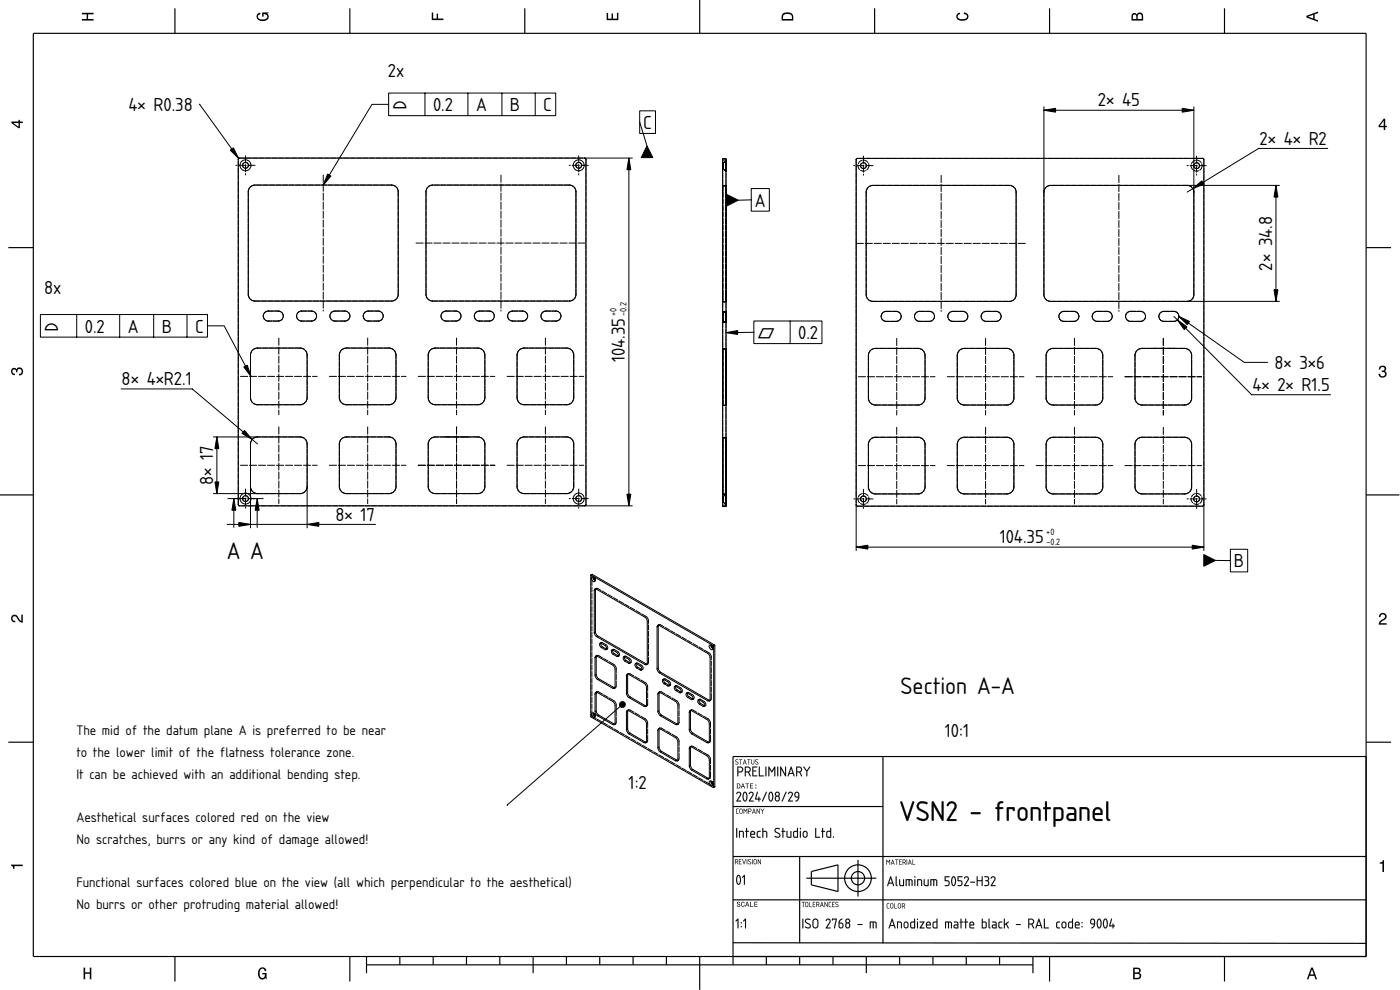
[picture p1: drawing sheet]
<svg xmlns="http://www.w3.org/2000/svg" width="420mm" height="297mm" viewBox="0 0 420 297" stroke-linecap="round" stroke-linejoin="round" font-family="sans-serif">
<defs><g id="words">
<g font-size="6.7">
<text x="68.1" y="167.6">A A</text>
<text x="270.3" y="208.2">Section A-A</text>
</g>
<g font-size="5.3">
<text x="116.4" y="23.2">2x</text>
<text x="38.6" y="33.3">4× R0.38</text>
<text x="117.8" y="33.3">⌓</text>
<text x="130" y="33.3">0.2</text>
<text x="142.9" y="33.3">A</text>
<text x="153.1" y="33.3">B</text>
<text x="163" y="33.3">C</text>
<text x="329.5" y="31.9">2× 45</text>
<text x="193.1" y="38.7">C</text>
<text x="378" y="43.4">2× 4× R2</text>
<text x="226.5" y="62">A</text>
<text x="381.8" y="81.2" transform="rotate(-90 381.8 81.2)">2× 34.8</text>
<text x="13.2" y="88.3">8x</text>
<text x="13.2" y="99.8">⌓</text>
<text x="25.5" y="99.8">0.2</text>
<text x="38.4" y="99.8">A</text>
<text x="48.5" y="99.8">B</text>
<text x="58.5" y="99.8">C</text>
<text x="227.4" y="101.7">⏥</text>
<text x="239.5" y="101.7">0.2</text>
<text x="187.5" y="108.7" transform="rotate(-90 187.5 108.7)">104.35</text>
<text x="382.5" y="110.7">8× 3×6</text>
<text x="36.5" y="115.6">8× 4×R2.1</text>
<text x="375.9" y="117.3">4× 2× R1.5</text>
<text x="63.9" y="145.5" transform="rotate(-90 63.9 145.5)">8× 17</text>
<text x="100.7" y="156.2">8× 17</text>
<text x="300" y="162.9">104.35</text>
<text x="370.3" y="170.2">B</text>
<text x="283.6" y="221.2">10:1</text>
<text x="188.7" y="236.8">1:2</text>
</g>
<g font-size="3.9">
<text x="22.9" y="220.7">The mid of the datum plane A is preferred to be near</text>
<text x="22.9" y="227.2">to the lower limit of the flatness tolerance zone.</text>
<text x="22.9" y="233.7">It can be achieved with an additional bending step.</text>
<text x="22.9" y="246.7">Aesthetical surfaces colored red on the view</text>
<text x="22.9" y="253.2">No scratches, burrs or any kind of damage allowed!</text>
<text x="22.9" y="266.2">Functional surfaces colored blue on the view (all which perpendicular to the aesthetical)</text>
<text x="22.9" y="272.7">No burrs or other protruding material allowed!</text>
</g>
<g font-size="2.6">
<text x="185" y="94.7" transform="rotate(-90 185 94.7)">+0</text>
<text x="188" y="94.7" transform="rotate(-90 188 94.7)">-0.2</text>
<text x="314" y="160.4">+0</text>
<text x="314" y="163.4">-0.2</text>
</g>
</g></defs>
<g fill="none" stroke="#000" stroke-width=".35">
<path d="M10 10h400v277h-400zM52.5 2.5v7.5M105 2.5v7.5M157.5 2.5v7.5M210 0v10M262.5 2.5v7.5M315 2.5v7.5M367.5 2.5v7.5M2.5 74.3h7.5M410 74.3h7.5M0 148.5h10M410 148.5h10"/>
<path d="M2.5 222.7h7.5M265 227v56M410 222.7h7.5M410 227h-190v62.5M220 242h45M240 257v26M257.5 258v11M410.1 257h-190.1M220 270h190.1M242 263.5h21M243.5 261.5l8-2v8l-8-2zM52.5 287v7.5"/>
<path d="M105 287v7.5M110 289.5h200M110 287v5M120 287v2.5M130 287v2.5M140 287v2.5M150 287v2.5M160 287v5M170 287v2.5M180 287v2.5M190 287v2.5M200 287v2.5"/>
<path d="M210 287v10M219.9 282.9l190.2 .1M230 287v2.5M240 287v2.5M250 287v2.5M260 287v5M270 287v2.5M280 287v2.5M290 287v2.5M300 287v2.5M310 287v5M315 287v7.5"/>
<path d="M367.5 287v7.5"/>
<circle cx="257.5" cy="263.5" r="4"/>
<circle cx="257.5" cy="263.5" r="2"/>
</g>
<g fill="#000">
<path d="M24.6 3.8h3.5v.5h-1.7v1.4h1.7v.5h-3.5v-.5h1.4v-1.4h-1.4z" fill-rule="evenodd"/>
<path d="M77.3 4.2l.8-.4v.5l-.3 .1a.68 .68 0 0 0-.4 .6 .68 .68 0 0 0 .4 .6 1.68 1.68 0 0 0 2.4-.6 .92 .92 0 0 0-1.1-.8v.8h-.4v-1.3h1.9v.3l-.5 .1 .4 .4a1.19 1.19 0 0 1-.9 1.7 1.9 1.9 0 0 1-2.6-1.3z" fill-rule="evenodd"/>
<path d="M129.6 3.8h.4v1.8h1v-1.5h.5v1.5h1.6v.4h-3.5z" fill-rule="evenodd"/>
<path d="M182.1 3.9h.4v1.7h1v-1.6h.5v1.6h1.2v-1.8h.4v2.3h-3.5z" fill-rule="evenodd"/>
<path d="M235 4a2.19 2.19 0 0 0-.4 2.2h3.5v-1.2a1.92 1.92 0 0 0-3.1-1zM235.3 4.4l.4-.2a1.44 1.44 0 0 1 2 .8v.7h-2.7l.1-1z" fill-rule="evenodd"/>
<path d="M287.3 4.2l.8-.4v.4l-.3 .1a.66 .66 0 0 0-.4 .6 .66 .66 0 0 0 .4 .6l.4 .2a1.59 1.59 0 0 0 2-.7 .9 .9 0 0 0-.9-.8v-.5a1.24 1.24 0 0 1 1.3 1.1 1.24 1.24 0 0 1-1 1.4 1.93 1.93 0 0 1-2.6-1.2z" fill-rule="evenodd"/>
<path d="M339.8 4.2l-.2 2h3.5v-1.4a.98 .98 0 0 0-.8-1 .98 .98 0 0 0-1.1 .6 .84 .84 0 0 0-1.4-.2zM340.1 4.5l.4-.1 .4 .1 .1 1.2h-1zM341.6 4.4l.4-.2a.57 .57 0 0 1 .7 .7v.8h-1.3z" fill-rule="evenodd"/>
<path d="M392.1 4.7v.6l3.5 1.2v-.4l-1.1-.4v-1.4l1.1-.4v-.4zM392.6 5l1.5-.5v1z" fill-rule="evenodd"/>
<path d="M3.4 36.5v.4l2.1 1.6h.5v-1.6h.8v-.4h-.8v-.5h-.4v.5zM4 36.9h1.6v1.1z" fill-rule="evenodd"/>
<path d="M415.3 35.6l-1.6 2.1v.5h1.6v.8h.4v-.8h.5v-.4h-.5v-2.2zM415.3 36.2v1.6h-1.1z" fill-rule="evenodd"/>
<path d="M3.6 110.6a.86 .86 0 0 1 1.4 .2 1.12 1.12 0 0 1 1.5-.4 1.12 1.12 0 0 1 .3 1.6l-.5 .6-.6 .1v-.5a.72 .72 0 0 0 .9-.7 .72 .72 0 0 0-.8-.7 .72 .72 0 0 0-.6 .9h-.4a.62 .62 0 0 0-.4-.8 .62 .62 0 0 0-.8 .4 .62 .62 0 0 0 .5 .8h.4l-.1 .5a1.17 1.17 0 0 1-1-.7 1.17 1.17 0 0 1 .2-1.3z" fill-rule="evenodd"/>
<path d="M414.1 110a1.01 1.01 0 0 1 1.5-.2 1.01 1.01 0 0 1 0 1.5 1.12 1.12 0 0 1 .4 1.6 1.12 1.12 0 0 1-1.6 .3l-.6-.6-.1-.5h.5a.72 .72 0 0 0 .6 .9 .72 .72 0 0 0 .8-.8 .72 .72 0 0 0-.9-.6v-.4a.62 .62 0 0 0 .8-.4 .62 .62 0 0 0-.5-.8 .62 .62 0 0 0-.7 .5l-.1 .4h-.4z" fill-rule="evenodd"/>
<path d="M3.6 184.7a1.22 1.22 0 0 1 2 .8l.8 .8v-1.9h.4v2.4a2.76 2.76 0 0 1-2-1.8 .69 .69 0 0 0-1.1 .5 .69 .69 0 0 0 .9 .8v.4a1.18 1.18 0 0 1-1.2-.6 1.18 1.18 0 0 1 .2-1.4z" fill-rule="evenodd"/>
<path d="M414.2 184.2a1.18 1.18 0 0 1 1.9 .3 1.18 1.18 0 0 1-1 1.7l-.8 .8h1.9v.4h-2.4a2.76 2.76 0 0 1 1.8-2 .69 .69 0 0 0-.5-1.1 .69 .69 0 0 0-.8 .9h-.5z" fill-rule="evenodd"/>
<path d="M221.1 235.1v1.5h.5a.77 .77 0 0 0 .6-.8 .77 .77 0 0 0-.6-.7zM221.3 235.3a.58 .58 0 0 1 .7 .5 .58 .58 0 0 1-.7 .6zM222.8 235.1l-.5 1.5h.2l.1-.5h.6l.2 .5h.2l-.5-1.5zM222.9 235.3l.3 .6h-.5zM223.7 235.1v.2h.4v1.3h.2v-1.3h.5v-.2zM225.1 235.1v1.5h.9v-.2h-.7v-.5h.7v-.2h-.7v-.4h.7v-.2zM226.7 236.2v.4h.3v-.4zM226.7 235.4v.3h.3v-.3z" fill-rule="evenodd"/>
<path d="M3.3 259.4h3.5v.5h-2.5v.8h-.3a.77 .77 0 0 0-.7-.9z" fill-rule="evenodd"/>
<path d="M221.3 270.7a.6 .6 0 0 0 0 .6 .6 .6 0 0 0 .7 .3 .33 .33 0 0 1-.4 .4 .33 .33 0 0 1-.3-.4h-.2a.54 .54 0 0 0 .6 .6 .54 .54 0 0 0 .5-.7 .54 .54 0 0 0-.8-.4 .28 .28 0 0 1 .2-.4 .28 .28 0 0 1 .3 .3h.2v-.2l-.3-.2zM222.6 270.7a.72 .72 0 0 0-.2 1 .72 .72 0 0 0 .9 .3l.2-.5-.4 .4a.56 .56 0 0 1-.5-.6 .56 .56 0 0 1 .6-.5l.3 .2-.4-.4zM224.1 270.6l-.5 1.5h.2l.1-.5h.6l.2 .5h.2l-.5-1.5zM224.2 270.8l.3 .7h-.5zM225.1 270.6v1.5h1v-.2h-.8v-1.3zM226.4 270.6v1.5h.9v-.2h-.7v-.5h.7v-.2h-.7v-.4h.7v-.2z" fill-rule="evenodd"/>
<path d="M414.1 258.8a.77 .77 0 0 0 .9-.7h.4v3.5h-.5v-2.5h-.8z" fill-rule="evenodd"/>
<path d="M25.1 290.3h.4v1.4h1.5v-1.4h.4v3.5h-.4v-1.6h-1.5v1.6h-.4z" fill-rule="evenodd"/>
<path d="M77.8 290.7a1.19 1.19 0 0 1 1.3-.4 1.19 1.19 0 0 1 .9 1.1h-.5l-.1-.3a.68 .68 0 0 0-.6-.5 .68 .68 0 0 0-.7 .4 1.68 1.68 0 0 0 .6 2.5 .92 .92 0 0 0 .8-1.1h-.8v-.5h1.3v1.9h-.2l-.1-.5-.4 .5a1.19 1.19 0 0 1-1.8-1v-1.5z" fill-rule="evenodd"/>
<path d="M340.1 290.3v3.5h1.3a.98 .98 0 0 0 1.1-.7 .98 .98 0 0 0-.6-1.2 .86 .86 0 0 0 .4-1 .86 .86 0 0 0-1-.6zM340.5 290.7h.8a.53 .53 0 0 1 .6 .6 .53 .53 0 0 1-.7 .5h-.7zM340.5 292.2h.8a.61 .61 0 0 1 .7 .6 .61 .61 0 0 1-.7 .6h-.8z" fill-rule="evenodd"/>
<path d="M393.5 290.3l-1.3 3.5h.5l.3-1h1.4l.4 1h.5l-1.3-3.5zM393.7 290.8l.6 1.6h-1.1z" fill-rule="evenodd"/>
</g>
<g fill="#000">
<path d="M220.8 227.9l.5-.1 .2 .1-.1 .2a.31 .31 0 0 0-.4-.1 .31 .31 0 0 0-.1 .4l.7 .5-.2 .5-.7-.2h.6l.2-.2-.8-.6zM220.8 228l-.1 .4 .8 .6-.2 .2h-.6a.45 .45 0 0 0 .7 .1 .45 .45 0 0 0 0-.7l-.6-.5 .7-.2zM221.8 227.8l1 .1-.4 .1-.1 1.4-.1-1.4zM221.9 227.9l.3 .1 .1 1.4 .1-1.4 .3-.1zM223.5 227.8l.5 1.6-.2-.4h-.6l-.2 .3zM223.5 227.9l-.5 1.4 .2-.3h.6l.2 .4zM223.5 228.2l-.2 .7h.4zM223.5 228.1l.3 .8h-.5zM224.3 227.8l.9 .1-.4 .1-.1 1.4v-1.4zM224.3 227.9l.4 .1v1.4l.1-1.4 .4-.1zM225.5 227.8l.1 1.3 .3 .1 .3-.2 .2-1.2v1.3l-.3 .3-.6-.3zM225.5 227.9v1.2l.6 .2 .2-.2 .1-1.2-.2 1.1-.3 .3-.3-.2zM226.8 227.9l.4-.1 .3 .1-.1 .2a.31 .31 0 0 0-.4-.1 .31 .31 0 0 0-.2 .4l.8 .5-.3 .5-.6-.2h.6l.1-.2-.7-.6zM226.8 228l-.1 .4 .7 .6-.1 .2h-.6a.45 .45 0 0 0 .7 .1 .45 .45 0 0 0-.1-.7l-.5-.5 .7-.2z"/>
<path d="M220.8 228l.5-.1 .1 .2a.32 .32 0 0 0-.4-.1 .32 .32 0 0 0-.1 .4l.5 .2a.41 .41 0 0 1 0 .7 .41 .41 0 0 1-.6-.2l.5 .1 .2-.2-.7-.5zM221.8 227.8l1 .1-.4 .1-.1 1.4-.1-1.4zM223.5 227.9l.5 1.5-.2-.4h-.6l-.2 .3zM223.5 228.2l-.2 .7h.4zM224.3 227.8l.9 .1-.4 .1-.1 1.4v-1.4zM225.5 227.9l.1 1a.32 .32 0 0 0 .3 .3 .32 .32 0 0 0 .3-.3l.1-1.1 .1 1.1a.47 .47 0 0 1-.5 .5 .47 .47 0 0 1-.4-.5zM226.8 228l.4-.1 .2 .2a.32 .32 0 0 0-.4-.1 .32 .32 0 0 0-.2 .4l.5 .2a.41 .41 0 0 1 .1 .7 .41 .41 0 0 1-.7-.2l.6 .1 .1-.2-.7-.5z"/>
<path d="M221.2 237.8a.74 .74 0 0 1 1-.1 .74 .74 0 0 1 .1 1l-.9 1.5h.9l.1 .3h-1.4l1.1-1.9a.51 .51 0 0 0-.3-.8 .51 .51 0 0 0-.7 .5l-.1-.2zM223.5 237.9l-.4 1.1a.98 .98 0 0 0 .6 1.2l.3-1.2a.95 .95 0 0 0-.5-1.1zM223.3 237.7a.77 .77 0 0 1 .8 .1 .77 .77 0 0 1 .2 .9v.3a1.17 1.17 0 0 1-.9 1.5l-.4-.5-.2-.8zM224.9 237.8a.74 .74 0 0 1 1-.1 .74 .74 0 0 1 .2 1l-1 1.5h.9l.1 .3h-1.3l1-1.9a.51 .51 0 0 0-.3-.8 .51 .51 0 0 0-.6 .5l-.2-.2zM227.2 237.6l.2 .1-.5 1.9h.7l.2-.6 .1 .6 .4 .2-.4 .1-.2 .6-.1-.6-1-.1zM229.9 237.6l.2 .2-1.1 2.6-.3 .1zM231.2 237.9l-.3 1.1a.98 .98 0 0 0 .6 1.2l.3-1.2a.95 .95 0 0 0-.6-1.1zM231 237.7a.77 .77 0 0 1 .9 .1 .77 .77 0 0 1 .1 .9l.1 .3a1.17 1.17 0 0 1-.9 1.5l-.4-.5-.2-.8zM232.7 239.6a.6 .6 0 0 0 1.2 0 .6 .6 0 0 0-1.2 0zM232.8 238.3a.5 .5 0 0 0 1 0 .5 .5 0 0 0-1 0zM232.8 237.7a.74 .74 0 0 1 1.1 .1 .74 .74 0 0 1-.2 1.1 .87 .87 0 0 1 .3 1.3 .87 .87 0 0 1-1.4 0 .87 .87 0 0 1 .3-1.3l-.3-.7zM235.8 237.6l.2 .2-1.1 2.6-.3 .1zM236.7 237.8a.74 .74 0 0 1 1-.1 .74 .74 0 0 1 .1 1l-.9 1.5h.9l.1 .3h-1.4l1.1-1.9a.51 .51 0 0 0-.3-.8 .51 .51 0 0 0-.7 .5l-.1-.2zM238.6 237.8a.79 .79 0 0 1 1-.1 .79 .79 0 0 1 .3 1 1.39 1.39 0 0 1-1.2 1.8l.9-1.2a.93 .93 0 0 1-1.1-.3 .93 .93 0 0 1 .1-1.2zM238.8 238a.63 .63 0 0 0-.1 .8 .63 .63 0 0 0 .9 .1l-.1-.9z"/>
<path d="M221.2 237.7a.73 .73 0 0 1 1.1 .1l.1 .8-1 1.6h.9l.1 .3h-1.4l1.1-1.9v-.6a.59 .59 0 0 0-1 .3l-.1-.2zM221.3 237.7l-.3 .4 .3 .1a.47 .47 0 0 1 .6-.3 .47 .47 0 0 1 .2 .7l-1.1 1.9h1.4l-.1-.3h-1l1-1.5a.72 .72 0 0 0-.1-.9 .72 .72 0 0 0-.9-.1zM223.5 237.9l-.4 1.1a.98 .98 0 0 0 .6 1.2l.3-1.5-.2-.8zM223.5 237.8a1.39 1.39 0 0 1 .5 1.8l-.3 .6h-.3l-.3-1.2zM223.2 237.6l.4-.1 .4 .2 .3 1.3a1.18 1.18 0 0 1-.9 1.5l-.4-.4-.2-.9zM223.3 237.7l-.4 1.3a1.15 1.15 0 0 0 .8 1.5l.5-.8 .1-1a.75 .75 0 0 0-.2-.9 .75 .75 0 0 0-.8-.1zM224.9 237.7a.73 .73 0 0 1 1.1 .1l.1 .8-1 1.6h.9l.2 .3h-1.5l1.1-1.9v-.6a.59 .59 0 0 0-.9 .3l-.2-.2zM225 237.7l-.3 .4 .3 .1a.47 .47 0 0 1 .7-.3 .47 .47 0 0 1 .1 .7l-1 1.9h1.3l-.1-.3h-.9l.9-1.5a.72 .72 0 0 0 0-.9 .72 .72 0 0 0-1-.1zM227.2 237.5l.3 .2-.6 1.9h.7l.2-.6 .1 .6 .5 .2-.5 .1-.2 .6-.1-.6-1-.1zM227.2 237.6l-.6 2.2 1 .1 .1 .6 .2-.6 .4-.1-.4-.2-.1-.5h-.1l-.1 .5h-.7l.5-1.9zM229.9 237.6l.2 .2-1.1 2.6-.3 .1zM229.9 237.6l-1.2 2.8h.3l1.1-2.6zM231.2 237.9l-.3 1.1a.98 .98 0 0 0 .5 1.2l.4-1.5-.3-.8zM231.2 237.8a1.39 1.39 0 0 1 .5 1.8l-.2 .6h-.3l-.3-1.2zM231 237.6l.3-.1 .5 .2 .3 1.3a1.18 1.18 0 0 1-.9 1.5l-.4-.4-.2-.9zM231 237.7l-.4 1.3a1.15 1.15 0 0 0 .9 1.5l.5-.8v-1a.75 .75 0 0 0-.1-.9 .75 .75 0 0 0-.9-.1zM233 239.1a.64 .64 0 0 0 .3 1.1l.3-.1a.57 .57 0 0 0 .1-.8 .57 .57 0 0 0-.7-.2zM233 239.1h.6a.58 .58 0 0 1 .2 .8 .58 .58 0 0 1-.8 .2l-.2-.3zM232.9 238.3a.43 .43 0 0 0 .8 0 .43 .43 0 0 0-.8 0zM232.8 238.3a.5 .5 0 0 1 1 0 .5 .5 0 0 1-1 0zM232.8 237.7a.75 .75 0 0 1 1.1 .1 .75 .75 0 0 1-.2 1.1 .88 .88 0 0 1 .3 1.3 .88 .88 0 0 1-1.4 0 .88 .88 0 0 1 .3-1.3l-.4-.7zM232.8 237.7a.75 .75 0 0 0 .1 1.2 1.07 1.07 0 0 0-.1 1.4l.5 .2 .5-.2a1.06 1.06 0 0 0-.1-1.4 .75 .75 0 0 0 0-1.3zM235.8 237.6l.2 .2-1.1 2.6-.3 .1zM235.8 237.6l-1.2 2.8h.3l1.1-2.6zM236.7 237.7a.73 .73 0 0 1 1.1 .1l.1 .8-1 1.6h.9l.1 .3h-1.4l1.1-1.9v-.6a.59 .59 0 0 0-1 .3l-.1-.2zM236.8 237.7l-.3 .4 .3 .1a.47 .47 0 0 1 .7-.3 .47 .47 0 0 1 .1 .7l-1.1 1.9h1.4l-.1-.3h-.9l.9-1.5a.72 .72 0 0 0-.1-.9 .72 .72 0 0 0-.9-.1zM238.5 237.8l.2-.1a.73 .73 0 0 1 1.2 .4v.3a1.91 1.91 0 0 1-.5 1.8l-.6 .3-.1-.1 .5-.4 .4-.7a.94 .94 0 0 1-1.1-.3 .94 .94 0 0 1 0-1.2zM238.6 237.8l-.1 1.2 .4 .3h.7l-.2 .5-.6 .5v.2l.6-.3 .4-.5 .1-1.4-.2-.5a.75 .75 0 0 0-1.1 0zM238.8 238a.67 .67 0 0 0 0 .8 .67 .67 0 0 0 .8 .2l-.1-1zM238.8 237.9l.3-.1a.95 .95 0 0 1 .5 1.2l-.9-.2z"/>
<path d="M221.6 230.3v1.2h.6a.6 .6 0 0 0 .6-.7 .6 .6 0 0 0-.7-.5zM221.3 230h.9a.88 .88 0 0 1 .8 .9 .88 .88 0 0 1-.8 .9h-.6v1l-.3 .1zM223.8 230.3v1.2a.74 .74 0 0 0 .9-.1 .74 .74 0 0 0 .1-.9zM223.6 230h.9a.88 .88 0 0 1 .8 .7 .88 .88 0 0 1-.5 1l.5 1.2-.3-.1-.5-1h-.7v1l-.2 .1zM225.8 230h1.4l-.1 .3h-1v.9l.9 .1-.9 .2v1.2h1l.1 .2h-1.4zM227.8 230l.2 .1v2.6h1l.2 .2h-1.4zM229.7 230l.3 .2-.1 2.7zM230.6 230l.3 .1 .7 1.2 .8-1.2 .2-.1v2.9l-.2-.1v-2.1l-.8 1.1-.7-1.1v2.1l-.3 .1zM233.3 230l.3 .2-.2 2.7zM234.2 230l.2 .1 1.2 2.1v-2.1l.3-.1v2.9l-.3-.1-1.2-2.1v2.1l-.2 .1zM237.3 230l.3 .1 .8 2.6-.1 .2-.3-.7h-1.1l-.3 .7-.2-.1zM237.4 230.6l-.4 1.3h.9zM239.2 230.3v1.2a.74 .74 0 0 0 .9-.1 .74 .74 0 0 0 .2-.9zM239 230h.9a.88 .88 0 0 1 .8 .7 .88 .88 0 0 1-.5 1l.5 1.2-.3-.1-.5-1h-.7v1l-.2 .1zM241.1 230l1 1.2 .8-1.1 .3 .1a2.63 2.63 0 0 0-1 2.7h-.2a2.7 2.7 0 0 0-.9-2.8z"/>
<path d="M221.6 230.3v1.2h.6a.58 .58 0 0 0 .5-.7 .58 .58 0 0 0-.6-.5zM221.5 230.3h.6a.62 .62 0 0 1 .7 .5 .62 .62 0 0 1-.6 .7h-.7zM221.3 230h1.1l.4 .3a.89 .89 0 0 1 .2 .9 .89 .89 0 0 1-.8 .6h-.6v1l-.3 .1zM221.3 230v2.9l.2-.1v-1.1h1l.4-.3a.88 .88 0 0 0-.7-1.4zM223.8 230.3v1.2l1.1-.2a.6 .6 0 0 0-.4-1zM223.8 230.3l1 .2a.64 .64 0 0 1 .1 .8 .64 .64 0 0 1-.8 .2h-.3zM223.6 230h.9a.88 .88 0 0 1 .8 .7 .88 .88 0 0 1-.5 1l.5 1.2-.3-.1-.5-1h-.7v1l-.3 .1zM223.6 230.1v2.8l.2-.1v-1.1h.7l.7 1.2-.5-1.2 .5-.4-.1-1-.4-.2zM225.8 230h1.4l-.1 .3h-1v.9l.9 .1-.9 .2v1.2l1-.1 .1 .3h-1.4zM225.8 230v2.9h1.4l-.1-.2h-1.1v-1.3l.9-.1-.9-.1v-1h1.1l.1-.2zM227.8 230l.2 .1v2.6l1-.1 .2 .3h-1.4zM227.8 230v2.9h1.4l-.2-.2h-1v-2.6zM229.7 230l.3 .2v2.6l-.1 .2-.2-.2zM229.8 230.1l.1 2.8 .1-2.7zM230.6 230l.3 .1 .7 1.2 .8-1.2 .2-.1v2.9l-.2-.1v-2.1l-.8 1.1-.7-1.1v2.1l-.3 .1zM230.6 230v2.9l.3-.1v-2.2l.7 1.2 .8-1.2v2.2l.2 .1v-2.9l-.2 .1-.8 1.3-.7-1.3zM233.3 230l.3 .2v2.6l-.2 .2-.2-.2zM233.3 230.1l.1 2.8 .1-2.7zM234.2 230l.2 .1 1.2 2.1v-2.1l.3-.1v2.9l-.3-.1-1.2-2.1v2.1l-.2 .1zM234.2 230v2.9l.2-.1v-2.2l1.5 2.3v-2.9l-.3 .1v2.2l-1.2-2.2zM237.3 230l.3 .1 .9 2.6-.2 .3-.3-.8h-1.1l-.3 .7-.2-.1zM237.4 230l-1 2.8h.3l.2-.6h1.1l.3 .7 .1-.2zM237.4 230.6l-.4 1.3h.9zM237.4 230.5l.5 1.4h-1zM239.2 230.3v1.2l1.1-.2a.6 .6 0 0 0-.4-1zM239.2 230.3l1.1 .2a.64 .64 0 0 1 0 .8 .64 .64 0 0 1-.8 .2h-.3zM239 230h.9a.88 .88 0 0 1 .8 .7 .88 .88 0 0 1-.5 1l.5 1.2-.3-.1-.5-1h-.7v1l-.2 .1zM239 230.1v2.8l.2-.1v-1.1h.7l.8 1.2-.6-1.2 .5-.4-.1-1-.4-.2zM241.1 230l.3 .1 .7 1.1 .8-1.1h.3l-.9 1.4-.2 1.5-.1-1.5zM241.2 230l.8 1.5 .1 1.4 .2-1.4 .8-1.5-.2 .1-.8 1.1z"/>
<path d="M220.7 257.9v.7h.4a.32 .32 0 0 0 .3-.4 .32 .32 0 0 0-.3-.3zM220.6 257.8h.5a.46 .46 0 0 1 .4 .4 .46 .46 0 0 1-.3 .5l.3 .6-.4-.6h-.4l-.1 .6zM221.8 257.8h.7l-.6 .1v.5l.5 .1h-.5v.7l.6 .1h-.7zM222.8 257.8l.5 1.2 .5-1.2-.4 1.5zM224.1 257.8l.1 1.5zM224.6 257.9l.5-.1 .2 .2a.32 .32 0 0 0-.4-.1 .32 .32 0 0 0-.2 .4l.5 .3a.41 .41 0 0 1 0 .7 .41 .41 0 0 1-.6-.3l.5 .2 .2-.3-.7-.5zM225.7 257.8l.1 1.5zM226.4 258l-.1 .9a.32 .32 0 0 0 .4 .3 .32 .32 0 0 0 .3-.3l-.1-.8zM226.3 257.9h.7l.1 1a.47 .47 0 0 1-.4 .4 .47 .47 0 0 1-.5-.4zM227.4 257.8l.8 1.2 .1-1.2v1.5l-.7-1.2-.2 1.2z"/>
<path d="M220.7 257.9v.7l.6-.1v-.5zM220.7 257.9l.6 .1v.5l-.6 .1zM220.6 257.8h.5a.47 .47 0 0 1 .4 .4 .47 .47 0 0 1-.3 .5l.3 .6-.4-.6h-.4l-.1 .6zM220.6 257.8v1.5l.1-.6h.4l.4 .6-.3-.6 .3-.2-.1-.6zM221.8 257.8h.7l-.6 .1v.5l.5 .1h-.5v.7l.6 .1h-.7zM221.8 257.8v1.5h.7l-.6-.1v-.7h.5l-.5-.1v-.5l.6-.1zM222.8 257.8l.5 1.2 .5-1.2-.4 1.5zM222.8 257.8l.5 1.5 .5-1.5-.5 1.3zM224.1 257.8l.2 .1-.1 1.4zM224.1 257.8l.1 1.5zM224.6 257.9l.5-.1 .3 .1-.1 .1a.31 .31 0 0 0-.4-.1 .31 .31 0 0 0-.2 .4l.7 .5-.2 .5-.7-.2h.7l.1-.2-.8-.6zM224.6 257.9v.5l.7 .5-.2 .3h-.5a.45 .45 0 0 0 .7 .1 .45 .45 0 0 0-.1-.7l-.5-.5 .6-.2zM225.7 257.8l.2 .1-.1 1.4zM225.7 257.8l.1 1.5zM226.4 258v1l.4 .1 .2-.2-.1-.8zM226.4 258l.5 .1 .1 .8a.33 .33 0 0 1-.3 .3 .33 .33 0 0 1-.4-.3zM226.3 257.9h.7l.1 1a.48 .48 0 0 1-.4 .4 .48 .48 0 0 1-.5-.4zM226.3 257.9l-.1 1.1 .6 .3 .3-.3v-.9l-.3-.3zM227.4 257.8l.8 1.2 .1-1.2v1.5l-.7-1.2-.2 1.2zM227.5 257.8v1.5l.1-1.2 .7 1.2v-1.5l-.1 1.2z"/>
<path d="M221 248.5l.2 .1-.1 2.8zM221.8 249.3a.99 .99 0 0 1 1.2 .1 .99 .99 0 0 1 .2 1.2l-.1 .8-.2-1.6-.8-.2v1.6l-.3 .1zM223.9 248.5l.3 .1v.7l.6 .2-.6 .1-.1 1.8-.2-1.8-.3-.2 .3-.1zM225.5 249.8l-.1 .4h.9l-.2-.6zM225.4 249.5a.74 .74 0 0 1 1 0 .74 .74 0 0 1 .1 1h-1.1l.2 .5 1 .2-.9 .2a1.17 1.17 0 0 1-.3-1.9zM227.3 249.5l.8-.2 .2 .2a.59 .59 0 0 0-.7 .1 .59 .59 0 0 0-.2 .7v.6l.9 .2-.2 .3a.75 .75 0 0 1-.8-.2 .75 .75 0 0 1-.2-.8zM228.8 248.4h.2l.1 .9h.7l.4 .3v1.7l-.2-.1-.1-1.5-.3-.1h-.5v1.6l-.3 .1zM232.6 248.6a.94 .94 0 0 1 1.4 .2h-.2a.59 .59 0 0 0-.7-.1 .59 .59 0 0 0-.2 .8l.8 .4a.83 .83 0 0 1 .1 1.4 .83 .83 0 0 1-1.3-.5h.1a.62 .62 0 0 0 .9 .3 .62 .62 0 0 0 .3-.8l-1.2-.7-.2-.4zM234.8 248.5l.3 .1v.7l.6 .2-.6 .1-.2 1.8-.1-1.8-.3-.2 .3-.1zM236.1 249.3l.2 .2v1.4l.3 .2h.6v-1.6l.2-.2 .1 .2v1.8l-.9 .1a.88 .88 0 0 1-.6-1.4zM238.4 249.6l-.1 .1a.82 .82 0 0 0 .6 1.4h.3v-1.5zM238.2 249.5l1-.2v-.7l.2-.2v2.9h-.9l-.4-.2zM240.1 249.3l.3 .2-.2 1.9zM240.1 248.6a.19 .19 0 0 1 .3 0 .19 .19 0 0 1-.3 0zM241.3 249.7l-.1 .9a.46 .46 0 0 0 .5 .5 .46 .46 0 0 0 .4-.5l-.2-.9zM241.2 249.5a.73 .73 0 0 1 1.2 .5v.6a.73 .73 0 0 1-.8 .7 .73 .73 0 0 1-.7-.7v-.8zM244.7 248.5l.2 .1v2.5h1.1l.1 .2h-1.4zM246.8 248.5l.2 .1v.7l.6 .2-.6 .1-.1 1.8-.2-1.8-.3-.2 .3-.1zM248.4 249.6l-.1 .1a.82 .82 0 0 0 .5 1.4h.3v-1.5zM248.1 249.5l1-.2v-.7l.3-.2v2.9h-1l-.4-.2zM250 251h.2v.3h-.2z"/>
<path d="M221 248.4l.3 .2v2.6l-.2 .2-.2-.2zM221 248.5l.1 2.8 .1-2.7zM221.8 249.3l1.3 .2 .1 1.8-.3-.1v-1.5l-.8-.1v1.6l-.3 .1zM221.8 249.3v2l.2-.1v-1.6l.9 .1 .1 1.5 .2 .1a2.09 2.09 0 0 0-.2-1.9zM223.9 248.4l.3 .2v.7l.6 .2-.6 .1-.1 1.8-.2-1.8-.3-.2 .3-.1zM224 248.5l-.1 .8-.3 .1 .3 .2 .2 1.7 .1-1.7 .6-.1-.6-.2v-.7zM225.5 249.8l-.1 .4h.9l-.2-.6zM225.5 249.7a.48 .48 0 0 1 .6-.1 .48 .48 0 0 1 .2 .6h-.9zM225.4 249.5a.74 .74 0 0 1 1 0 .74 .74 0 0 1 .1 1h-1.1l.2 .5 1 .2-.9 .2a1.19 1.19 0 0 1-.3-1.9zM225.4 249.5l-.2 .5 .1 1.2 1.3 .1v-.2h-1l-.2-.4v-.3h1.2l-.2-.9-.5-.2zM227.3 249.5l1-.2v.3h-.5a.88 .88 0 0 0-.1 1.4l.6 .1v.2l-.8 .1-.3-.3zM227.3 249.5l-.1 .2a1.33 1.33 0 0 0 .3 1.6h.7l-.1-.2a.84 .84 0 0 1-.8-.5 .84 .84 0 0 1 .3-1l.7-.2zM228.8 248.4h.2l.1 .9h.7l.4 .3v1.7l-.3-.1v-1.5l-.8-.1v1.6l-.3 .1zM228.8 248.5v2.8l.2-.1v-1.6h.6l.3 .1 .1 1.5 .2 .1v-1.6l-.4-.4h-.8v-.7zM232.6 248.6a.93 .93 0 0 1 1.4 .2h-.2a.57 .57 0 0 0-.7-.1 .57 .57 0 0 0-.2 .7l1.3 .9-.2 .9a1.02 1.02 0 0 1-1.5-.4l1.1 .2 .3-.4-1.4-1.2zM232.7 248.6l-.2 .8 1.1 .8a.49 .49 0 0 1 .3 .7 .49 .49 0 0 1-.7 .2l-.6-.3v.3a.85 .85 0 0 0 1.1 .2 .85 .85 0 0 0 .3-1.2l-1.2-.6-.1-.3 .3-.5 .9 .1 .1-.2-.8-.2zM234.8 248.4l.3 .2v.7l.6 .2-.6 .1-.2 1.8-.1-1.8-.3-.2 .3-.1zM234.9 248.5l-.1 .8-.3 .1 .3 .2 .1 1.7 .2-1.7 .6-.1-.6-.2v-.7zM236.1 249.3l.2 .2 .1 1.4 .8 .2v-1.6l.3-.2v2l-1.1 .1-.3-.3zM236.1 249.4v.1a1.64 1.64 0 0 0 .4 1.8h1v-1.8h-.3v1.6h-.6l-.3-.2v-1.4zM238.5 249.6l-.2 .2a.79 .79 0 0 0 .6 1.2l.3 .1v-1.5zM238.4 249.6h.8v1.5h-.5a.89 .89 0 0 1-.3-1.5zM238.1 249.5l1.1-.2v-.7l.3-.2-.1 2.9-.9 .1-.4-.3zM238.2 249.5l-.1 1.6 .4 .2h.9v-2.8l-.2 .1v.7zM240.1 249.3l.3 .2-.2 1.9-.2-.2zM240.1 249.3l.1 2 .1-1.8zM240 248.6a.25 .25 0 0 1 .5 0 .25 .25 0 0 1-.5 0zM240.1 248.5v.3h.2v-.3zM241.3 249.7v1.1l.6 .2 .1-1.1-.2-.3zM241.3 249.7h.7l.1 .9a.48 .48 0 0 1-.4 .5 .48 .48 0 0 1-.5-.5zM241.2 249.4v.1a.73 .73 0 0 1 .7-.2 .73 .73 0 0 1 .5 .7l-.1 1-.5 .3h-.5l-.4-.7v-.8zM241.2 249.5l-.2 .3-.1 .8a.71 .71 0 0 0 .7 .7 .71 .71 0 0 0 .7-.7l-.2-1.1-.5-.2zM244.7 248.4l.3 .2-.1 2.5h1.1l.1 .2h-1.4zM244.7 248.5v2.8h1.4l-.1-.2h-1.1v-2.5zM246.8 248.4l.2 .2v.7l.6 .2-.6 .1-.1 1.8-.2-1.8-.3-.2 .3-.1zM246.8 248.5v.8l-.3 .1 .3 .2 .1 1.7 .1-1.7 .6-.1-.6-.2v-.7zM248.4 249.6l-.1 .2a.79 .79 0 0 0 .5 1.2l.3 .1v-1.5zM248.4 249.6h.8v1.5h-.5a.89 .89 0 0 1-.3-1.5zM248.1 249.5l1-.2v-.7l.3-.2v2.9l-1 .1-.4-.3zM248.1 249.5v1.6l.3 .2h1v-2.8l-.2 .1v.7zM250 251h.2l.1 .3h-.3zM250 251v.3h.2v-.3z"/>
<path d="M221 242.7l.6-.1-.5 .3-.1 .9 .7 .3-.8-.2zM222.2 242.8l-.1 .9a.32 .32 0 0 0 .3 .3 .32 .32 0 0 0 .3-.3v-.8zM222.1 242.7h.6l.2 1a.47 .47 0 0 1-.5 .5 .47 .47 0 0 1-.5-.5zM223.2 242.6l.5 .7 .6-.7v1.5l-.2-1.1-.4 .5-.4-.5-.1 1.1zM224.7 242.8v.6h.4a.32 .32 0 0 0 .3-.3 .32 .32 0 0 0-.4-.3zM224.6 242.6h.5a.47 .47 0 0 1 .4 .5 .47 .47 0 0 1-.4 .4h-.4l-.1 .6zM226.2 242.6l.5 1.6-.1-.4h-.6l-.3 .3zM226.3 242.9l-.3 .7h.5zM227.1 242.6l.8 1.2 .1-1.2v1.5l-.8-1.1-.1 1.1zM228.3 242.6l.5 .6 .6-.5a1.39 1.39 0 0 0-.5 1.4h-.1a1.43 1.43 0 0 0-.5-1.4z"/>
<path d="M221 242.7l.7-.1-.6 .3v.9l.6 .4-.8-.3zM221 242.7l-.1 1.2 .7 .2-.6-.3v-.9l.6-.3zM222.2 242.8l-.1 1 .4 .2 .2-.3v-.8zM222.2 242.8l.5 .1v.8a.33 .33 0 0 1-.3 .3 .33 .33 0 0 1-.3-.3zM222.1 242.7h.6l.2 1a.48 .48 0 0 1-.5 .5 .48 .48 0 0 1-.5-.5zM222.1 242.7l-.1 1.2 .6 .2 .2-.2v-1l-.2-.3zM223.2 242.6l.5 .7 .6-.7v1.6l-.2-1.2-.4 .6-.4-.6-.1 1.2zM223.2 242.6v1.5l.1-1.2 .4 .6 .4-.6 .1 1.2v-1.5l-.5 .7zM224.7 242.8v.6h.4a.31 .31 0 0 0 .3-.3 .31 .31 0 0 0-.4-.3zM224.7 242.7h.3a.33 .33 0 0 1 .4 .4 .33 .33 0 0 1-.3 .3h-.4zM224.6 242.6l.8 .2a.47 .47 0 0 1 .1 .5 .47 .47 0 0 1-.4 .3l-.4-.1-.1 .6zM224.6 242.6l.1 1.6v-.7h.6l.2-.5-.3-.3zM226.2 242.6l.5 1.6-.1-.4h-.6l-.3 .3zM226.2 242.6l-.5 1.5 .3-.3h.6l.1 .4zM226.3 242.9l-.3 .7h.5zM226.3 242.9l.2 .7h-.5zM227.1 242.6l.8 1.2 .1-1.2v1.5l-.8-1.1-.1 1.1zM227.1 242.6v1.5l.1-1.2 .8 1.2v-1.5l-.1 1.2zM228.3 242.6l.5 .6 .6-.5-.5 .7-.1 .8-.1-.8zM228.3 242.6l.4 .8 .1 .8 .1-.8 .4-.8-.5 .7z"/>
<path d="M266 257.9l.6 .7 .5-.7v1.5l-.1-1.2-.4 .6-.4-.6-.2 1.2zM266 257.9v1.5l.2-1.2 .4 .6 .4-.6 .1 1.2v-1.5l-.5 .7zM267.9 257.9l.5 1.6-.2-.4h-.6l-.2 .3zM267.9 257.9l-.5 1.5 .2-.4h.6l.2 .5zM267.9 258.2l-.2 .7h.5zM267.9 258.2l.3 .7h-.5zM268.7 257.9l.9 .1h-.4l-.1 1.5v-1.5zM268.7 257.9l.4 .1v1.4l.1-1.4h.4zM269.9 257.9h.7l-.6 .1v.5l.5 .1-.5 .1v.6l.6 .1h-.7zM269.9 257.9v1.5h.7l-.6-.1v-.6l.5-.1-.5-.1v-.5l.6-.1zM271 258v.7l.6-.1v-.4zM271 258l.6 .1v.5l-.6 .1zM270.9 257.9h.5a.47 .47 0 0 1 .4 .4 .47 .47 0 0 1-.3 .5l.3 .6-.4-.6h-.4l-.1 .6zM270.9 257.9v1.5l.1-.6h.4l.4 .6-.3-.6 .3-.2-.1-.5zM272.1 257.9l.2 .1-.1 1.5zM272.1 257.9l.1 1.5zM273 257.9l.5 1.6-.2-.4h-.5l-.3 .3zM273 257.9l-.5 1.5 .3-.4h.6l.1 .5zM273 258.2l-.2 .7h.5zM273.1 258.2l.2 .7h-.5zM273.9 257.9l.1 1.4 .6 .1h-.7zM273.9 257.9v1.5h.7l-.6-.1z"/>
<path d="M266 257.9l.6 .7 .5-.7v1.5l-.1-1.2-.4 .6-.4-.6-.2 1.2zM267.9 257.9l.5 1.6-.2-.4h-.6l-.2 .3zM267.9 258.2l-.2 .7h.5zM268.7 257.9l.9 .1h-.4l-.1 1.5v-1.5zM269.9 257.9h.7l-.6 .1v.5l.5 .1-.5 .1v.6l.6 .1h-.7zM271 258v.7h.4a.32 .32 0 0 0 .3-.3 .32 .32 0 0 0-.3-.4zM270.9 257.9h.5a.46 .46 0 0 1 .4 .4 .46 .46 0 0 1-.3 .5l.3 .6-.4-.6h-.4l-.1 .6zM272.1 257.9l.1 1.6zM273 257.9l.5 1.6-.2-.4h-.5l-.3 .3zM273.1 258.2l-.3 .7h.5zM273.9 257.9l.1 1.4 .6 .1h-.7z"/>
<path d="M270.2 240.5l.3-.1 .3 .3 1.5 4.4 1.5-4.4a.32 .32 0 0 1 .4-.3 .32 .32 0 0 1 .2 .5l-1.8 5.2a.31 .31 0 0 1-.3 .3 .31 .31 0 0 1-.3-.3zM270.3 240.5l-.1 .3 1.8 5.3 .5 .1 1.8-5.3v-.4l-.5 .2-1.5 4.6-1.5-4.6zM275.5 240.8a2.26 2.26 0 0 1 2.9 .2l-.1 .3h-.4a1.36 1.36 0 0 0-2.1 .6l.5 .8 1.5 .7a1.49 1.49 0 0 1 .4 2.5v.1a2.37 2.37 0 0 1-3.1-.6l.1-.2h.4a2.52 2.52 0 0 0 2 .4 .92 .92 0 0 0-.1-1.6l-1.6-.8a1.5 1.5 0 0 1-.4-2.4zM275.6 240.9a1.47 1.47 0 0 0 .4 2.3l1.5 .8a1.02 1.02 0 0 1 .4 1.5 1.02 1.02 0 0 1-1.5 .2l-1-.5-.2 .2 .2 .4a3.1 3.1 0 0 0 2.3 .4 1.44 1.44 0 0 0 .9-1.3 1.44 1.44 0 0 0-.9-1.4l-1.4-.7a.9 .9 0 0 1-.4-1.5h-.1a1.68 1.68 0 0 1 1.9-.1h.6l-.2-.5a2.3 2.3 0 0 0-2.5 .2zM279.8 240.4l.4 .2 2.4 4.3v-4.2l.1-.3 .5 .1-.1 5.8-.5-.2-2.4-4.3v4.2l-.1 .3-.5-.1zM279.8 240.5l-.1 5.6 .4 .1 .1-.2v-4.4l2.4 4.5 .4 .1 .1-5.7h-.3l-.1 .2v4.4l-2.5-4.5zM284.5 240.8a1.47 1.47 0 0 1 2.3 .2 1.38 1.38 0 0 1 .1 1.7l-2 3.1 1.9-.1 .3 .2v.3h-2.9v-.3l2.1-3.4 .2-.6-.2-.6a1.23 1.23 0 0 0-1.9 .6l-.3-.3zM284.8 240.7l-.6 .9 .2 .2 .3-.2a.94 .94 0 0 1 1.4-.5 .94 .94 0 0 1 .2 1.4l-2.1 3.4 .1 .4 2.7-.1-.2-.4h-1.9l1.9-3.1a1.52 1.52 0 0 0-.5-2.1l-.7-.1zM291.3 243.8l2.7-.1 .3 .3-.3 .3h-2.4l-.3-.2zM291.4 243.8l.2 .4h2.4l.2-.2-.2-.3zM299.6 240.7a.95 .95 0 0 1 1.5 0l-.1 .3-.9 .1-.1 .3-.1 .8h1.1l.1 .3-.2 .2h-1v3.3l-.3 .3-.3-.3v-3.3h-.5l-.1-.3 .1-.2h.5v-.9zM299.6 240.8l-.2 1.4-.6 .2v.2l.6 .1v3.3l.2 .3 .3-.3v-3.3h1l.1-.2-.1-.3h-1v-.6a1.01 1.01 0 0 1 1.1-.8l-.2-.4zM302.2 242.3l2-.2a.7 .7 0 0 1 .4 .6 .7 .7 0 0 1-.3 .7l-.3-.2v-.5h-1.2v3.3l-.2 .3h-.3zM302.2 242.3l.1 3.9 .4-.2v-3.3h1.3l.1 .6a.59 .59 0 0 0 .4-.5 .59 .59 0 0 0-.3-.6zM306.3 243l-.2 .4-.1 1.5a.92 .92 0 0 0 1.4 .7l.3-.5 .1-1.4a.88 .88 0 0 0-.5-.8 .88 .88 0 0 0-1 .1zM306.3 242.9a.89 .89 0 0 1 1.2 .1 2.12 2.12 0 0 1 .3 2 .94 .94 0 0 1-1 .8 .94 .94 0 0 1-.9-.9l.1-1.5zM305.7 242.7l.3-.2a1.47 1.47 0 0 1 1.5-.3 1.47 1.47 0 0 1 .9 1.3 2.9 2.9 0 0 1-.3 2.2l-.2 .2a1.46 1.46 0 0 1-2 0l-.5-1.1a2.5 2.5 0 0 1 .3-2.1zM305.8 242.7a2.43 2.43 0 0 0-.3 2.1 1.42 1.42 0 0 0 1.4 1.4 1.42 1.42 0 0 0 1.4-1.3v-1.6l-.4-.7a1.53 1.53 0 0 0-2.1 .1zM309.5 242.2l.2-.1a2.99 2.99 0 0 1 2.3 .4 6.4 6.4 0 0 1 .2 3.8l-.5-.2v-2.8a.59 .59 0 0 0-.8-.5l-1-.1 .1 3.3-.2 .3h-.3zM309.5 242.2l-.1 3.9 .4 .1 .1-.2v-3.3h1.4l.4 .3 .1 3.1 .4 .1 .1-.3a5.3 5.3 0 0 0-.3-3.3l-.5-.4zM313.7 240.4l.5 .1v1.7h1.1l.1 .3-.1 .3h-1.1v3.2l-.3 .4-.3-.4v-3.2h-.4l-.2-.3 .2-.3h.4zM313.8 240.5l-.1 1.7-.5 .1-.1 .2 .6 .2v3.3l.2 .3 .3-.3v-3.3h.9l.3-.2-.2-.2-1-.1-.1-1.6zM316.7 242.8v3l1.5-.1 .3-.6-.1-2.1zM316.7 242.7l1.4 .1 .4 .3 .1 2.2-.4 .5h-1.5zM316.3 242.2h1.7l.9 .4a4.5 4.5 0 0 1 0 3.3l-.6 .4h-1.6v1.7l-.4 .1-.2-5.6zM316.3 242.3v5.7l.4-.1v-1.6l1.9-.2a3.4 3.4 0 0 0 .5-3l-.1-.3a2.43 2.43 0 0 0-2.7-.5zM320.8 244.7a.56 .56 0 0 0-.1 .6 .56 .56 0 0 0 .5 .4h1.2v-1.2zM320.7 244.7l1.7-.2v1.3h-1.2a.64 .64 0 0 1-.6-.4 .64 .64 0 0 1 .1-.7zM320.3 242.3l1.8-.1 .6 .3 .3 .6v3l-.3 .3h-1.5a1.22 1.22 0 0 1-1.2-1.3 1.22 1.22 0 0 1 1.2-1.2l1.2 .1-.1-.9-.5-.3-1.3-.1zM320.4 242.3l.1 .4h1.5l.4 .4v.9h-1.2a1.14 1.14 0 0 0-1.1 1.1 1.14 1.14 0 0 0 1.1 1.2h1.5l.2-.2v-3l-.7-.8zM324.1 242.2l.2-.1a2.99 2.99 0 0 1 2.4 .4 6.4 6.4 0 0 1 .1 3.8l-.4-.2-.1-2.8a.59 .59 0 0 0-.8-.5l-.9-.1v3.3l-.1 .3h-.4zM324.1 242.2v3.9l.3 .1 .1-.2v-3.3h1.5l.3 .3 .1 3.1 .4 .1 .1-.3a5.3 5.3 0 0 0-.3-3.3l-.5-.4zM328.7 243.1l-.2 .9h1.8l-.2-.9a.97 .97 0 0 0-1.4 0zM328.7 243.1a.95 .95 0 0 1 1.2-.3 .95 .95 0 0 1 .4 1.2h-1.8zM328.4 242.5h.1a1.53 1.53 0 0 1 1.9-.1 1.53 1.53 0 0 1 .5 1.8l-.3 .4-2.1-.1 .1 .8 .3 .4h1.7l.3 .3-.3 .4h-1.5a1.54 1.54 0 0 1-1.2-2.2v-.9zM328.5 242.6a3.7 3.7 0 0 0-.2 3.3l.8 .4h1.5l.3-.3-.3-.2h-1.5a.89 .89 0 0 1-.6-1.3l2.3-.1v-1.2l-.3-.5a1.49 1.49 0 0 0-2-.1zM332 240.5l.3-.1 .3 .1v5l.6 .4a.54 .54 0 0 1-.6 .5 .54 .54 0 0 1-.5-.5zM332.1 240.6l-.1 2.4a4.9 4.9 0 0 0 .3 3l.6 .3 .2-.3-.5-.4-.1-4.9-.1-.2z"/>
<path d="M270.2 240.5l.3-.1 .3 .3 1.5 4.4 1.5-4.4 .3-.3 .2 .1-1.9 5.8-.4-.2zM275.6 240.9a2.25 2.25 0 0 1 2.8 .1l-.5 .2a1.4 1.4 0 0 0-2.2 .7l.6 .8a3.6 3.6 0 0 1 2.2 1.5 1.63 1.63 0 0 1-.5 1.9 1.63 1.63 0 0 1-2 0l-.8-.5v-.3l.3-.1a1.55 1.55 0 0 0 2.6-.1v-.5l-.3-.5-1.8-.9a1.46 1.46 0 0 1-.4-2.3zM279.8 240.4l.4 .2 2.4 4.3v-4.2l.1-.3 .4 .1v5.8l-.5-.2-2.4-4.3v4.2l-.1 .2-.4-.1zM284.6 240.8a1.47 1.47 0 0 1 2-.1 1.47 1.47 0 0 1 .2 2l-1.9 3.1h2.1v.4l-2.7 .1-.1-.4 2.1-3.4a.96 .96 0 0 0-.4-1.5 .96 .96 0 0 0-1.3 .8h-.3l-.2-.2zM291.4 243.8l2.6-.1 .3 .3-.3 .3h-2.4l-.2-.2zM299.6 240.8l1.2-.4 .2 .1-.1 .4a.82 .82 0 0 0-1 .7v.6h1l.2 .3-.2 .2h-1v3.3l-.3 .3-.3-.3v-3.3h-.4l-.2-.3 .2-.2h.4l.1-.9zM302.2 242.3l2-.1a.66 .66 0 0 1 .1 1.1l-.3-.1v-.5h-1.2v3.3l-.2 .3h-.3zM306.3 243l-.3 .4v1.5a.91 .91 0 0 0 1 .8 .91 .91 0 0 0 .8-1v-1a.92 .92 0 0 0-.5-.9 .92 .92 0 0 0-1 .2zM305.7 242.7a1.47 1.47 0 0 1 1.6-.5 1.47 1.47 0 0 1 1.1 1.3v1.4a1.46 1.46 0 0 1-1.5 1.4 1.46 1.46 0 0 1-1.5-1.5 2.47 2.47 0 0 1 .3-2.1zM309.5 242.2h.2a2.28 2.28 0 0 1 2.6 .8v2.9l-.3 .4-.3-.4v-2.6a.83 .83 0 0 0-1.2-.6h-.6v3.3l-.1 .2-.3 .1zM313.8 240.4l.4 .2v1.6h1.1l.1 .3-.1 .2-1.1 .1v3.2l-.3 .3-.3-.3v-3.2l-.4-.1-.2-.2 .2-.3h.4zM316.7 242.8v3l1.5-.1 .4-.6-.1-2-.4-.3zM316.3 242.2h.2a2.16 2.16 0 0 1 2.6 .9v.3a2.74 2.74 0 0 1-.8 2.9h-1.6v1.6l-.4 .2zM320.8 244.7a.6 .6 0 0 0-.1 .7 .6 .6 0 0 0 .5 .3h1.2v-1.2zM320.4 242.3l1.8-.1 .8 .9v3l-.3 .2h-1.5a1.18 1.18 0 0 1-1.2-1.2 1.18 1.18 0 0 1 1.2-1.1h1.2v-.9l-.4-.3-1.5-.1zM324.1 242.2h.2a2.28 2.28 0 0 1 2.6 .8v2.9l-.2 .4-.3-.4v-2.6a.83 .83 0 0 0-1.3-.6h-.5v3.3l-.2 .2-.3 .1zM328.7 243.1l-.2 .9h1.8a.92 .92 0 0 0-.4-1.1 .92 .92 0 0 0-1.2 .2zM328.5 242.5a1.55 1.55 0 0 1 1.9 0 1.55 1.55 0 0 1 .5 1.9l-2.4 .1v.5a.59 .59 0 0 0 .6 .7h1.5l.3 .3-.3 .3h-1.5a1.51 1.51 0 0 1-1.1-2.1v-.9zM332 240.6h.5l.1 4.7 .1 .4 .5 .3a.78 .78 0 0 1-1.1 0 .78 .78 0 0 1-.1-1z"/>
<path d="M221.3 275.7l.3 .1-.1 2.8-.2-.2 .1-2.3-.4 .4-.3-.2zM221.3 275.7l-.5 .6 .2 .1 .4-.4 .1 2.5 .1-2.7zM222.3 277.9h.3v.3h-.3zM222.4 277.9v.3h.2v-.3zM222.3 276.7h.3v.3h-.3zM222.4 276.7v.3h.2v-.3zM223.6 275.7l.3 .1-.2 2.8-.1-.2v-2.3l-.4 .4-.2-.2zM223.6 275.7l-.6 .6 .3 .1 .3-.4 .1 2.5 .2-2.7z"/>
<path d="M221.3 275.7l.3 .1-.1 2.8-.2-2.5-.4 .4-.2-.2zM222.3 277.9h.3v.3h-.3zM222.3 276.7h.3v.3h-.3zM223.6 275.7l.3 .1-.2 2.8-.1-2.5-.4 .4-.2-.2z"/>
<path d="M221.5 262.8l-.3 1.2a.98 .98 0 0 0 .6 1.1l.3-1.1a.95 .95 0 0 0-.6-1.2zM221.3 262.6a.77 .77 0 0 1 .9 .2 .77 .77 0 0 1 .2 .8v.4a1.17 1.17 0 0 1-.9 1.4l-.4-.4-.2-.8zM223.3 262.6l.3 .1-.2 2.8-.1-2.5-.4 .4-.2-.2z"/>
<path d="M221.5 262.8l-.3 1.2a.98 .98 0 0 0 .6 1.1l.3-1.5-.3-.7zM221.5 262.8a1.39 1.39 0 0 1 .5 1.8l-.2 .6h-.3l-.3-1.2zM221.3 262.6l.4-.1 .4 .2 .3 1.3a1.18 1.18 0 0 1-.9 1.5l-.4-.5-.2-.8zM221.3 262.6l-.4 1.4a1.15 1.15 0 0 0 .9 1.4l.5-.7v-1.1a.75 .75 0 0 0-.1-.8 .75 .75 0 0 0-.9-.2zM223.3 262.6l.3 .1-.2 2.8-.1-.2v-2.3l-.4 .4-.2-.2zM223.3 262.6l-.6 .6 .2 .1 .4-.4 .1 2.5 .1-2.7z"/>
<path d="M240.6 270.6l.9 .1-.4 .1v1.4l-.1-1.4zM240.6 270.6l.4 .1 .1 1.5v-1.5h.4zM241.9 270.8l-.1 1 .4 .2 .2-.3v-.8zM241.9 270.8l.5 .1v.8a.33 .33 0 0 1-.3 .3 .33 .33 0 0 1-.3-.3zM241.8 270.7h.6l.2 1a.48 .48 0 0 1-.5 .5 .48 .48 0 0 1-.5-.5zM241.8 270.7l-.1 1.2 .6 .2 .2-.2v-1l-.2-.3zM242.9 270.6l.1 1.4 .6 .2h-.7zM242.9 270.6v1.5h.7l-.6-.1zM243.9 270.6h.8l-.6 .2v.4l.5 .1-.5 .1v.6l.6 .2-.8-.1zM243.9 270.6v1.5h.8l-.6-.1v-.6l.4-.1-.4-.1v-.5l.6-.1zM245.1 270.8v.6l.6-.1-.1-.4zM245.1 270.7l.6 .2v.4l-.6 .1zM245 270.6h.4a.47 .47 0 0 1 .5 .4 .47 .47 0 0 1-.3 .5l.3 .7-.4-.7h-.4l-.1 .7zM245 270.6v1.5l.1-.6h.4l.4 .6-.3-.6 .2-.2v-.5zM246.6 270.6l.5 1.6-.2-.4h-.5l-.3 .3zM246.6 270.6l-.5 1.5 .3-.3h.5l.2 .4zM246.6 270.9l-.2 .7h.5zM246.6 270.9l.3 .7h-.5zM247.5 270.6l.7 1.2 .2-1.2v1.5l-.8-1.1-.1 1.1zM247.5 270.6v1.5l.1-1.2 .8 1.2v-1.5l-.2 1.2zM248.8 270.7l.7-.1-.6 .3v.9l.6 .4-.8-.3zM248.8 270.7l-.1 1.2 .7 .2-.6-.3v-.9l.6-.3zM249.7 270.6h.8l-.6 .2v.4l.5 .1-.5 .1v.6l.6 .2-.8-.1zM249.8 270.6v1.5h.7l-.6-.1v-.6l.4-.1-.4-.1v-.5l.6-.1zM250.8 270.7l.5-.1 .3 .1-.1 .1a.31 .31 0 0 0-.4-.1 .31 .31 0 0 0-.2 .4l.7 .5-.2 .6-.7-.2h.7l.1-.2-.8-.7zM250.8 270.7v.5l.7 .6-.2 .2h-.5a.45 .45 0 0 0 .7 .1 .45 .45 0 0 0-.1-.7l-.5-.5 .6-.2z"/>
<path d="M240.6 270.6l.9 .1-.4 .1v1.4l-.1-1.4zM241.9 270.8l-.1 .9a.32 .32 0 0 0 .3 .3 .32 .32 0 0 0 .3-.3v-.8zM241.8 270.7h.6l.2 1a.47 .47 0 0 1-.5 .5 .47 .47 0 0 1-.5-.5zM242.9 270.6l.1 1.4 .6 .1h-.7zM243.9 270.6h.8l-.6 .2v.4l.4 .1-.4 .1v.6l.6 .1h-.8zM245.1 270.8v.6h.3a.32 .32 0 0 0 .3-.3 .32 .32 0 0 0-.3-.3zM245 270.6h.4a.46 .46 0 0 1 .5 .4 .46 .46 0 0 1-.3 .5l.3 .6-.4-.6h-.4l-.1 .6zM246.6 270.6l.5 1.6-.2-.4h-.5l-.3 .3zM246.6 270.9l-.2 .7h.5zM247.5 270.6l.7 1.2 .2-1.2v1.5l-.8-1.1-.1 1.1zM248.8 270.7l.6-.1-.5 .3-.1 .9 .7 .3-.8-.2zM249.8 270.6h.7l-.6 .2v.4l.5 .1-.5 .1v.6l.6 .1h-.8zM250.8 270.7l.5-.1 .2 .2a.32 .32 0 0 0-.4-.1 .32 .32 0 0 0-.2 .4l.5 .3a.41 .41 0 0 1 0 .7 .41 .41 0 0 1-.6-.2l.5 .1 .2-.2-.7-.5z"/>
<path d="M240.8 275.7l.3 .1-.2 2.8zM241.8 275.8a.94 .94 0 0 1 1.4 .2h-.2a.59 .59 0 0 0-.8-.1 .59 .59 0 0 0-.2 .8l.9 .4a.83 .83 0 0 1 0 1.4 .83 .83 0 0 1-1.3-.5h.2a.62 .62 0 0 0 .8 .3 .62 .62 0 0 0 .3-.8l-1.1-.7-.2-.4zM244.3 276l-.2 1.7a.6 .6 0 0 0 .6 .6 .6 .6 0 0 0 .6-.6v-1.2a.6 .6 0 0 0-.3-.5 .6 .6 0 0 0-.7 0zM244.1 275.9a.88 .88 0 0 1 .9-.2 .88 .88 0 0 1 .6 .8v1.2a.88 .88 0 0 1-.9 .9 .88 .88 0 0 1-.9-.9l.1-1.5zM248 275.8a.74 .74 0 0 1 1 0 .74 .74 0 0 1 .2 1l-1 1.5h.9l.2 .2h-1.4l1-1.8a.51 .51 0 0 0-.3-.8 .51 .51 0 0 0-.6 .4l-.2-.1zM249.7 275.7l1.5 .1-.8 2.8-.1-.2 .5-2.5h-.8l-.2 .3zM252 276l.6-.4 .2 .2a.9 .9 0 0 0-.7 1 .85 .85 0 0 1 1.1 .4 .85 .85 0 0 1-.4 1.1 .85 .85 0 0 1-1.1-.2v-.2a2.08 2.08 0 0 1 .3-1.9zM251.9 277.1v.8a.45 .45 0 0 0 .5 .4 .45 .45 0 0 0 .4-.4l-.1-.7zM253.8 277.6a.6 .6 0 0 0 1.2 0 .6 .6 0 0 0-1.2 0zM254 276.3a.46 .46 0 0 0 .9 0 .46 .46 0 0 0-.9 0zM253.9 275.8a.74 .74 0 0 1 1.1 .1 .74 .74 0 0 1-.1 1 .87 .87 0 0 1 .2 1.4 .87 .87 0 0 1-1.4-.1 .87 .87 0 0 1 .3-1.3l-.3-.6zM257.4 277.3l1.4 .1-1.3 .1zM261.1 276.5h.1a1.97 1.97 0 0 1 1.8 .3l.1 1.7-.3-.1-.1-1.5-.5-.1-.1 1.8-.2-1.8h-.6l-.1 1.8z"/>
<path d="M240.8 275.6l.3 .2v2.6l-.2 .2-.1-.2zM240.8 275.7l.1 2.8 .2-2.7zM241.8 275.8a.93 .93 0 0 1 1.4 .2h-.2a.57 .57 0 0 0-.8-.1 .57 .57 0 0 0-.2 .7l1.3 .9-.2 .9a1.02 1.02 0 0 1-1.5-.4l1.1 .2 .3-.4-1.4-1.2zM241.8 275.8l-.2 .8 1.2 .8a.49 .49 0 0 1 .2 .7 .49 .49 0 0 1-.7 .2l-.6-.3v.3a.85 .85 0 0 0 1.2 .2 .85 .85 0 0 0 .2-1.2l-1.1-.6-.2-.3 .4-.5 .9 .1v-.2l-.8-.2zM244.3 276.1l-.2 .4 .1 1.4 .7 .3 .4-.4v-1.5l-.4-.3zM244.3 276l.5-.1 .4 .3 .1 1.5a.62 .62 0 0 1-.6 .6 .62 .62 0 0 1-.6-.6zM244.1 275.8l.6-.2 .6 .2 .3 .5v1.4a.9 .9 0 0 1-.9 .9 .9 .9 0 0 1-.9-.9v-1.5zM244.1 275.9l-.2 .5v1.3l.2 .6a.95 .95 0 0 0 1.2 0l.2-.4 .1-1.4a.88 .88 0 0 0-.6-.8 .88 .88 0 0 0-.9 .2zM248 275.8a.73 .73 0 0 1 1.1 .1l.2 .7-1.1 1.7h.9l.2 .2h-1.4l1-1.8v-.6a.59 .59 0 0 0-.9 .3l-.2-.2zM248.1 275.7l-.3 .5h.3a.47 .47 0 0 1 .7-.3 .47 .47 0 0 1 .1 .8l-1 1.8h1.3l-.1-.2h-.9l1-1.5a.72 .72 0 0 0-.1-1 .72 .72 0 0 0-.9 0zM249.7 275.6l1.5 .2-.8 2.8-.1-.2 .5-2.5h-.8l-.2 .3zM249.7 275.7l.1 .5 .1-.3h1l-.6 2.5 .1 .1 .7-2.7zM252 276l.8-.4-.8 1.2 1 .2a1.15 1.15 0 0 1-.1 1.4l-.7 .2-.6-.7a2.1 2.1 0 0 1 .4-1.9zM252 276a2.15 2.15 0 0 0-.3 2.1 .85 .85 0 0 0 1.2 .2 .85 .85 0 0 0 .2-1.2 .85 .85 0 0 0-1.1-.3l.1-.5 .7-.6zM251.9 277.1l.2 1.1h.6a.67 .67 0 0 0-.3-1.1zM251.9 277.1l.8 .1a.58 .58 0 0 1 .2 .8 .58 .58 0 0 1-.8 .2zM254.1 277.2a.64 .64 0 0 0 .3 1.1l.3-.2a.57 .57 0 0 0 .1-.7 .57 .57 0 0 0-.7-.2zM254.1 277.2h.6a.58 .58 0 0 1 .2 .8 .58 .58 0 0 1-.8 .2l-.2-.3zM254 276.3a.43 .43 0 0 0 .8 0 .43 .43 0 0 0-.8 0zM253.9 276.3a.5 .5 0 0 1 1 0 .5 .5 0 0 1-1 0zM253.9 275.8a.75 .75 0 0 1 1.1 .1 .75 .75 0 0 1-.1 1 .88 .88 0 0 1 .2 1.4 .88 .88 0 0 1-1.4 0 .88 .88 0 0 1 .3-1.4l-.3-.6zM253.9 275.8a.75 .75 0 0 0 .1 1.1 1.07 1.07 0 0 0-.1 1.5l.5 .1 .5-.1a1.06 1.06 0 0 0-.1-1.5 .75 .75 0 0 0 0-1.2zM257.4 277.3l1.3-.1 .2 .2-1.4 .2zM257.4 277.3l.1 .2 1.3-.1zM261.1 276.5l1.8 .1 .2 .5v1.4l-.3-.1-.1-1.5-.5-.1-.1 1.8-.2-.2v-1.6h-.6v1.6l-.2 .1zM261.1 276.5v2l.2-.1v-1.6h.6l.2 1.7 .1-1.7 .5 .1 .2 1.6 .2-.1a1.71 1.71 0 0 0-.3-1.8z"/>
<path d="M266.2 271.1l.7-.1-.6 .3v.9l.6 .4-.8-.3zM267.4 271.2l-.1 .9a.32 .32 0 0 0 .3 .3 .32 .32 0 0 0 .3-.3v-.8zM267.3 271.1h.6l.2 1a.47 .47 0 0 1-.5 .5 .47 .47 0 0 1-.4-.5zM268.4 271l.2 1.4 .6 .2h-.8zM269.7 271.2l-.1 .9a.32 .32 0 0 0 .3 .3 .32 .32 0 0 0 .3-.3v-.8zM269.6 271.1h.6l.2 1a.47 .47 0 0 1-.5 .5 .47 .47 0 0 1-.5-.5zM270.8 271.2v.6h.4a.32 .32 0 0 0 .3-.3 .32 .32 0 0 0-.3-.3zM270.7 271h.5a.46 .46 0 0 1 .4 .4 .46 .46 0 0 1-.3 .5l.3 .7-.4-.6h-.4l-.1 .6z"/>
<path d="M266.2 271.1l.7-.1-.6 .3v.9l.6 .4-.8-.3zM266.3 271.1l-.1 1.2 .7 .3-.6-.4v-.9l.6-.3zM267.4 271.3l-.1 .9 .4 .2 .2-.3v-.7zM267.4 271.2l.5 .1 .1 .8a.33 .33 0 0 1-.4 .3 .33 .33 0 0 1-.3-.3zM267.3 271.1h.7l.1 1a.48 .48 0 0 1-.5 .5 .48 .48 0 0 1-.5-.5zM267.3 271.1l-.1 1.2 .6 .2 .2-.2v-1l-.2-.2zM268.4 271l.2 1.4 .6 .2h-.8zM268.4 271v1.5l.8 .1-.7-.2zM269.7 271.3l-.1 .9 .4 .2 .2-.3v-.7zM269.7 271.2l.5 .1v.8a.33 .33 0 0 1-.3 .3 .33 .33 0 0 1-.3-.3zM269.6 271.1h.6l.2 1a.48 .48 0 0 1-.5 .5 .48 .48 0 0 1-.5-.5zM269.6 271.1l-.1 1.2 .6 .2 .2-.2v-1l-.2-.2zM270.8 271.2v.6l.6-.1v-.4zM270.8 271.2l.6 .1v.4l-.6 .1zM270.7 271h.5a.47 .47 0 0 1 .4 .4 .47 .47 0 0 1-.3 .5l.3 .7-.4-.6h-.4l-.1 .6zM270.7 271.1v1.5l.1-.7h.4l.4 .7-.3-.7 .3-.2-.1-.5z"/>
<path d="M267.2 262.9l.2 .1 .9 2.6-.1 .3-.4-.8h-1l-.3 .8-.3-.2zM267.2 263l-.9 2.7h.2l.2-.6h1.1l.4 .8 .1-.2zM267.3 263.5l-.5 1.3h.9zM267.3 263.4l.5 1.5h-1zM268.8 262.9l.3 .2v2.3l.3 .3-.2 .2-.4-.5zM268.9 263l-.1 2.4 .4 .4-.1-2.7zM269.9 263.8l.2 .2 .1 1.4 .8 .2v-1.6l.3-.2v2l-1.1 .1-.3-.3zM269.9 263.9v.1a1.64 1.64 0 0 0 .3 1.8h1.1v-1.8h-.3v1.6h-.6l-.3-.2v-1.4zM271.9 263.8l1.8 .1 .2 .4v1.5l-.3-.1-.1-1.5-.5-.1-.1 1.8-.2-.2v-1.6h-.6v1.6l-.3 .1zM271.9 263.8v2l.2-.1v-1.6h.6l.2 1.7 .1-1.7h.5l.1 1.7 .3-.1a1.71 1.71 0 0 0-.4-1.8zM274.4 263.8l.3 .1-.1 2-.2-.2zM274.5 263.8l.1 2 .1-1.9zM274.4 263.1a.21 .21 0 0 1 .4 0 .21 .21 0 0 1-.4 0zM274.5 263v.3h.2v-.3zM275.3 263.8l1.3 .2 .1 1.8-.3-.1-.1-1.5-.8-.1 .1 1.6-.3 .1zM275.3 263.8v2l.2-.1v-1.6h.9l.1 1.6 .2 .1a2.09 2.09 0 0 0-.3-1.9zM277.3 263.8l.2 .2v1.4l.9 .2v-1.6l.3-.2v2l-1.1 .1-.3-.3zM277.3 263.9l-.1 .1a1.64 1.64 0 0 0 .4 1.8h1l.1-1.8h-.3v1.6h-.6l-.3-.2v-1.4zM279.2 263.8l1.9 .1 .2 .4-.1 1.5-.2-.1-.1-1.5-.5-.1-.2 1.8-.1-.2v-1.6h-.6v1.6l-.3 .1zM279.3 263.8v2l.2-.1v-1.6h.6l.1 1.7 .2-1.7h.5l.1 1.7 .2-.1a1.71 1.71 0 0 0-.3-1.8zM283.5 262.9l1.5 .2-1.2 .1v.9l.9 .1 .3 .5v.6l-.4 .5-1.1-.1 .7-.1a.59 .59 0 0 0 .5-.6 .59 .59 0 0 0-.5-.6h-.7zM283.6 263v1.3l.9 .1 .2 .7-.2 .4-1 .2 .8 .1a.9 .9 0 0 0 .6-1.1 .9 .9 0 0 0-1.1-.6v-.9l1.2-.1zM286.1 263.2l-.3 1.2a.98 .98 0 0 0 .5 1.1l.3-1.5-.2-.7zM286.1 263.2a1.39 1.39 0 0 1 .5 1.8l-.3 .6-.3-.1-.3-1.1zM285.8 263l.4-.1 .4 .2 .3 1.3a1.18 1.18 0 0 1-.9 1.5l-.4-.5-.2-.8zM285.9 263l-.4 1.4a1.15 1.15 0 0 0 .8 1.4l.5-.7 .1-1.1a.75 .75 0 0 0-.2-.8 .75 .75 0 0 0-.8-.2zM287.4 262.9l1.5 .2-1.2 .1v.9l.8 .1 .4 .5-.1 .6-.3 .5-1.1-.1 .7-.1a.59 .59 0 0 0 .5-.6 .59 .59 0 0 0-.5-.6h-.7zM287.4 263v1.3l1 .1 .2 .7-.2 .4-1 .2 .7 .1a.9 .9 0 0 0 .7-1.1 .9 .9 0 0 0-1.2-.6v-.9l1.2-.1zM289.5 263.1a.73 .73 0 0 1 1.1 .1l.1 .7-1 1.7h.9l.1 .2h-1.4l1.1-1.9v-.6a.59 .59 0 0 0-.9 .4l-.2-.2zM289.6 263l-.3 .5h.3a.47 .47 0 0 1 .7-.3 .47 .47 0 0 1 .1 .8l-1 1.8h1.3l-.1-.2h-.9l.9-1.6a.72 .72 0 0 0-.1-.9 .72 .72 0 0 0-.9 0zM291.2 264.6l1.3-.1 .2 .2-1.4 .2zM291.2 264.6l.1 .2 1.3-.1zM293.1 262.9l.3 .2v1h1.2v-1l.3-.2v2.9l-.3-.1v-1.3h-1.2v1.3l-.3 .1zM293.2 263v2.8l.2-.1v-1.3h1.2v1.3l.3 .1v-2.8l-.3 .1v1h-1.2v-1zM295.4 262.9h1l.3 .2a.71 .71 0 0 1-.1 1.1 .96 .96 0 0 1 .1 1.4 .96 .96 0 0 1-1.3 .1l1.1-.3a.68 .68 0 0 0 0-.8 .68 .68 0 0 0-.8-.3v-.2a.56 .56 0 0 0 .7-.1 .56 .56 0 0 0 .1-.7l-1.1-.1zM295.5 263v.1l1 .2v.7l-.8 .2 .8 .3a.77 .77 0 0 1-.1 1 .77 .77 0 0 1-1 .1 .88 .88 0 0 0 1.3-.1 .88 .88 0 0 0-.2-1.3 .84 .84 0 0 0 .1-1.1 .84 .84 0 0 0-1.1-.1zM297.5 263.1a.73 .73 0 0 1 1.1 .1l.1 .7-1 1.7h.9l.2 .2h-1.5l1.1-1.9v-.6a.59 .59 0 0 0-.9 .4l-.2-.2zM297.6 263l-.3 .5h.3a.47 .47 0 0 1 .7-.3 .47 .47 0 0 1 .1 .8l-1 1.8h1.3l-.1-.2h-.9l.9-1.6a.72 .72 0 0 0 0-.9 .72 .72 0 0 0-1 0z"/>
<path d="M267.2 262.9l.2 .1 .9 2.6-.1 .3-.4-.8h-1l-.3 .7-.2-.1zM267.3 263.5l-.5 1.3h.9zM268.8 262.9l.3 .2v2.3l.3 .3-.2 .2-.4-.5zM269.9 263.8l.2 .2v1.4l.3 .2h.6v-1.6l.2-.2 .1 .2v1.8l-.9 .1a.88 .88 0 0 1-.6-1.4zM271.9 263.8h.1a1.97 1.97 0 0 1 1.8 .3v1.7l-.2-.1-.1-1.5-.5-.1-.1 1.7-.2-1.7h-.6l-.1 1.8zM274.5 263.8l.2 .1-.1 2zM274.4 263.1a.2 .2 0 0 1 .4 0 .2 .2 0 0 1-.4 0zM275.3 263.8a.99 .99 0 0 1 1.2 .1 .99 .99 0 0 1 .2 1.2l-.1 .7-.2-1.5-.9-.2v1.6l-.2 .1zM277.3 263.8l.2 .2v1.4l.3 .2h.6v-1.6l.2-.2 .1 .2v1.8l-.9 .1a.88 .88 0 0 1-.6-1.4zM279.3 263.8h.1a1.97 1.97 0 0 1 1.8 .3v1.7l-.2-.1-.1-1.5-.5-.1-.2 1.7-.1-1.7h-.6l-.2 1.8zM283.6 263l1.4 .1-1.2 .1v.9a.92 .92 0 0 1 1.2 .6 .92 .92 0 0 1-.7 1.2l-.8-.2 .7-.1a.61 .61 0 0 0 .5-.6 .61 .61 0 0 0-.5-.6l-.7-.1zM286.1 263.2l-.4 1.2a.98 .98 0 0 0 .6 1.1l.3-1.1a.95 .95 0 0 0-.5-1.2zM285.9 263a.77 .77 0 0 1 .8 .2 .77 .77 0 0 1 .2 .8v.4a1.17 1.17 0 0 1-.9 1.4l-.4-.4-.2-.8zM287.4 263l1.5 .1-1.2 .1v.9a.92 .92 0 0 1 1.1 .6 .92 .92 0 0 1-.7 1.2l-.7-.2 .7-.1a.61 .61 0 0 0 .5-.6 .61 .61 0 0 0-.5-.6l-.7-.1zM289.5 263.1a.74 .74 0 0 1 1 0 .74 .74 0 0 1 .1 1l-.9 1.5h.9l.1 .2h-1.4l1.1-1.9a.51 .51 0 0 0-.3-.7 .51 .51 0 0 0-.6 .4l-.2-.1zM291.2 264.6l1.4 .1-1.3 .1zM293.2 263l.2 .1v1h1.2v-1l.3-.1v2.8l-.3-.1v-1.3h-1.2v1.3l-.2 .1zM295.4 262.9h.2a.83 .83 0 0 1 1.1 .2 .83 .83 0 0 1-.1 1.1 .94 .94 0 0 1 .1 1.4 .94 .94 0 0 1-1.3 .1v-.1a.77 .77 0 0 0 1-.1 .77 .77 0 0 0 .1-1l-.8-.3a.67 .67 0 0 0 .8-.9l-1.1-.1zM297.5 263.1a.74 .74 0 0 1 1 0 .74 .74 0 0 1 .2 1l-1 1.5h.9l.1 .2h-1.3l1-1.9a.51 .51 0 0 0-.3-.7 .51 .51 0 0 0-.6 .4l-.2-.1z"/>
<path d="M267.6 275.6l.3 .1 .9 2.6-.2 .3-.3-.8h-1.1l-.3 .8-.2-.2zM267.7 275.7l-1 2.7 .3 .1 .2-.7h1.1l.3 .8 .1-.2zM267.7 276.2l-.4 1.3h.9zM267.7 276.1l.5 1.5h-.9zM269.2 276.5l1.3 .2 .2 1.8-.3-.1-.1-1.5-.8-.1v1.6l-.3 .1zM269.3 276.5v2l.2-.1v-1.6l.8 .1 .1 1.5 .2 .1a2.09 2.09 0 0 0-.2-1.9zM271.6 276.9l-.1 1.1 .7 .2 .1-1.1-.2-.3zM271.6 276.9h.6l.2 .9a.48 .48 0 0 1-.5 .5 .48 .48 0 0 1-.5-.5zM271.4 276.6l.1 .1a.73 .73 0 0 1 .7-.2 .73 .73 0 0 1 .5 .7l-.1 1-.5 .4-.6-.1-.3-.7v-.8zM271.5 276.7l-.3 .3v.8a.71 .71 0 0 0 .7 .7 .71 .71 0 0 0 .7-.7l-.2-1.1-.5-.2zM273.6 276.8l-.1 .2a.79 .79 0 0 0 .5 1.3h.3v-1.5zM273.6 276.8h.8v1.5h-.5a.89 .89 0 0 1-.3-1.5zM273.3 276.7l1-.2v-.7l.3-.2v2.9l-1 .1-.4-.3zM273.3 276.7v1.6l.3 .2h1v-2.8l-.2 .1v.7zM275.2 276.5l.3 .2-.1 1.9-.2-.2zM275.3 276.5l.1 2 .1-1.8zM275.2 275.8a.21 .21 0 0 1 .4 0 .21 .21 0 0 1-.4 0zM275.3 275.7v.3h.1v-.3zM276 276.5h1.4l-1 1.8 .9-.1 .1 .3h-1.4l1-1.7h-.9zM276 276.5l.1 .3h1l-1.1 1.7h1.4l-.1-.2h-.9l1-1.8zM278.3 277l-.1 .4h.9l-.3-.6zM278.3 276.9a.48 .48 0 0 1 .6-.1 .48 .48 0 0 1 .2 .6h-.9zM278.1 276.7h.1a.74 .74 0 0 1 1 0 .74 .74 0 0 1 0 1h-1l.1 .5 1.1 .2-.9 .2a1.19 1.19 0 0 1-.4-1.9zM278.2 276.7l-.3 .5 .2 1.2 1.2 .1v-.2h-1l-.1-.4v-.3h1.1l-.1-.9-.6-.2zM280.3 276.8l-.1 .2a.79 .79 0 0 0 .6 1.3h.3v-1.5zM280.3 276.8h.8v1.5h-.5a.89 .89 0 0 1-.3-1.5zM280 276.7l1.1-.2-.1-.7 .3-.2v2.9l-1 .1-.4-.3zM280 276.7v1.6l.3 .2h1v-2.8l-.2 .1v.7zM283.7 276.5l1.8 .1 .2 .5v1.4l-.3-.1-.1-1.5-.5-.1-.1 1.8-.2-.2v-1.6h-.6v1.6l-.2 .1zM283.7 276.5v2l.2-.1v-1.6h.6l.2 1.7 .1-1.7 .5 .1 .2 1.6 .2-.1a1.71 1.71 0 0 0-.3-1.8zM286.5 277.8l.1 .4 .7 .1v-.6zM286.5 277.8l.8-.2v.7l-.8-.1zM286.3 276.5h.9l.4 .4v1.6l-.9 .1a.61 .61 0 0 1-.6-.6 .61 .61 0 0 1 .6-.6h.6v-.4l-1-.2zM286.3 276.5v.2l1 .2v.5h-.6a.57 .57 0 0 0-.5 .6 .57 .57 0 0 0 .5 .5h.9v-1.4l-.4-.6zM288.3 275.6l.3 .2v.7l.6 .2-.6 .1-.2 1.8-.1-1.8-.3-.2 .3-.1zM288.3 275.7v.8l-.3 .1 .3 .2 .1 1.7 .1-1.7 .6-.1-.6-.2v-.7zM289.7 275.6l.3 .2-.1 .7 .7 .2-.7 .1-.1 1.8-.1-1.8-.3-.2 .3-.1zM289.7 275.7v.8l-.3 .1 .3 .2 .1 1.7 .1-1.7 .6-.1-.6-.2v-.7zM291.3 277l-.1 .4h.9l-.3-.6zM291.3 276.9a.48 .48 0 0 1 .6-.1 .48 .48 0 0 1 .2 .6h-.9zM291.1 276.7a.75 .75 0 0 1 1.1 0 .75 .75 0 0 1 0 1h-1l.1 .5 1.1 .2-.9 .2a1.19 1.19 0 0 1-.4-1.9zM291.2 276.7l-.3 .5 .2 1.2 1.2 .1v-.2h-1l-.1-.4v-.3h1.1l-.1-.9-.6-.2zM294.9 276.8v1.5l.8-.1 .1-1.2zM294.9 276.8h.6a.97 .97 0 0 1 .3 1.3l-.9 .2zM294.7 275.6l.3 .2-.1 .7h.8l.4 .4v1.3l-.3 .3-1.2-.1zM294.7 275.7v2.7l1.1 .1 .3-.5v-1.1l-.4-.4h-.8v-.7zM296.7 275.6l.3 .2v2.3l.3 .3-.2 .2-.5-.5zM296.7 275.7v2.4l.4 .4-.2-2.7zM298 277.8l.1 .4 .7 .1v-.6zM298 277.8l.8-.2v.7l-.8-.1zM297.8 276.5h.9l.4 .4v1.6l-.9 .1a.61 .61 0 0 1-.6-.6 .61 .61 0 0 1 .6-.6h.6v-.4l-1-.2zM297.8 276.5v.2l1 .2v.5h-.6a.57 .57 0 0 0-.5 .6 .57 .57 0 0 0 .5 .5h.9v-1.4l-.4-.6zM299.8 276.7l1-.2v.3h-.5a.88 .88 0 0 0-.1 1.5h.6v.2l-.8 .1-.3-.3zM299.8 276.7l-.1 .2a1.33 1.33 0 0 0 .3 1.6h.7l-.1-.2a.84 .84 0 0 1-.8-.5 .84 .84 0 0 1 .3-1l.7-.2zM301.3 275.6l.3 .2v1.5l1.1-.8-.6 .7 .6 1.3h-.2l-.6-1.1-.3 .2v.9h-.3zM301.3 275.7v2.8l.3-.1v-.8l.3-.3 .6 1.2h.2l-.6-1.3 .6-.6-1.2 .7v-1.5zM304.9 277.3l1.3-.1 .2 .2-1.4 .2zM304.9 277.3l.1 .2 1.3-.1zM308.9 275.9v1.2l1-.2a.6 .6 0 0 0-.4-1zM308.9 275.9l1 .2a.64 .64 0 0 1 .1 .8 .64 .64 0 0 1-.8 .2h-.3zM308.6 275.7l.9-.1a.88 .88 0 0 1 .9 .7 .88 .88 0 0 1-.6 1l.5 1.2h-.2l-.6-1.1h-.6v1l-.3 .1zM308.6 275.7v2.8l.2-.1v-1h.7l.8 1.1-.5-1.2 .5-.4-.1-1-.5-.2zM311.7 275.6l.2 .1 .9 2.6-.1 .3-.4-.8h-1.1l-.2 .8-.3-.2zM311.7 275.7l-.9 2.7 .2 .1 .2-.7h1.1l.4 .8 .1-.2zM311.8 276.2l-.5 1.3h.9zM311.8 276.1l.5 1.5h-1zM313.3 275.6l.3 .2v2.5h1l.1 .2h-1.4zM313.3 275.7v2.8h1.4l-.1-.2h-1v-2.5zM317.1 276.7l1-.2v.3h-.5a.88 .88 0 0 0 0 1.5h.5v.2l-.7 .1-.4-.3zM317.1 276.7l-.1 .2a1.33 1.33 0 0 0 .4 1.6h.7l-.1-.2a.84 .84 0 0 1-.9-.5 .84 .84 0 0 1 .3-1l.7-.2zM319 276.9l-.1 1.1 .7 .2 .1-1.1-.2-.3zM319 276.9h.6l.2 .9a.48 .48 0 0 1-.5 .5 .48 .48 0 0 1-.5-.5zM318.8 276.6l.1 .1a.73 .73 0 0 1 .7-.2 .73 .73 0 0 1 .5 .7l-.1 1-.5 .4-.6-.1-.3-.7v-.8zM318.9 276.7l-.3 .3v.8a.71 .71 0 0 0 .7 .7 .71 .71 0 0 0 .7-.7l-.2-1.1-.5-.2zM321 276.8l-.1 .2a.79 .79 0 0 0 .5 1.3h.3v-1.5zM321 276.8h.8v1.5h-.6a.89 .89 0 0 1-.2-1.5zM320.7 276.7l1-.2v-.7l.3-.2v2.9l-1 .1-.4-.3zM320.7 276.7v1.6l.3 .2h1v-2.8l-.2 .1v.7zM323 277l-.1 .4h.9l-.3-.6zM322.9 276.9a.48 .48 0 0 1 .6-.1 .48 .48 0 0 1 .3 .6h-1zM322.8 276.7a.74 .74 0 0 1 1 0 .74 .74 0 0 1 .1 1h-1l.1 .5 1.1 .2-.9 .2a1.19 1.19 0 0 1-.4-1.9zM322.8 276.7l-.2 .5 .1 1.2 1.3 .1v-.2h-1l-.2-.4v-.3h1.2l-.1-.9-.6-.2zM324.6 277.9h.3v.3h-.3zM324.6 277.9v.3h.2v-.3zM324.6 276.7h.3v.3h-.3zM324.6 276.7v.3h.2v-.3zM327.3 275.9l.2-.2a.73 .73 0 0 1 1.1 .5l.1 .3a1.91 1.91 0 0 1-.5 1.8l-.6 .3-.2-.2 .5-.3 .4-.7a.95 .95 0 0 1-1.1-.4 .95 .95 0 0 1 .1-1.1zM327.3 275.9v1.1l.4 .3 .7 .1-.2 .5-.7 .4 .1 .2 .6-.2 .3-.5 .1-1.4-.2-.6a.75 .75 0 0 0-1.1 .1zM327.6 276a.67 .67 0 0 0 0 .8 .67 .67 0 0 0 .7 .3l-.1-1.1zM327.6 276l.3-.1a.95 .95 0 0 1 .5 1.2l-.9-.2zM329.8 275.9l-.4 1.2a.98 .98 0 0 0 .6 1.1l.3-1.5-.2-.7zM329.7 275.9a1.39 1.39 0 0 1 .6 1.8l-.3 .6h-.3l-.3-1.2zM329.5 275.7l.4-.1 .4 .2 .3 1.3a1.18 1.18 0 0 1-.9 1.5l-.4-.5-.2-.8zM329.6 275.7l-.5 1.4a1.15 1.15 0 0 0 .9 1.4l.5-.7 .1-1.1a.75 .75 0 0 0-.2-.8 .75 .75 0 0 0-.8-.2zM331.6 275.9l-.3 1.2a.98 .98 0 0 0 .6 1.1l.3-1.5-.3-.7zM331.6 275.9a1.39 1.39 0 0 1 .5 1.8l-.2 .6h-.3l-.3-1.2zM331.4 275.7l.3-.1 .5 .2 .3 1.3a1.18 1.18 0 0 1-.9 1.5l-.4-.5-.2-.8zM331.4 275.7l-.4 1.4a1.15 1.15 0 0 0 .9 1.4l.5-.7v-1.1a.75 .75 0 0 0-.1-.8 .75 .75 0 0 0-.9-.2zM333.5 275.6l.3 .2-.6 1.9h.7l.1-.6 .2 .6 .4 .1-.4 .2-.2 .6-.1-.6-1.1-.2zM333.5 275.7l-.6 2.1 1 .1 .1 .6 .2-.6 .4-.1-.4-.1-.1-.6h-.1l-.1 .6h-.7l.5-1.9z"/>
<path d="M267.7 275.6l.2 .1 .8 2.7-.1 .2-.3-.8h-1.1l-.3 .7-.2-.1zM267.7 276.2l-.4 1.3h.9zM269.2 276.5a.99 .99 0 0 1 1.2 .1 .99 .99 0 0 1 .3 1.2l-.2 .8-.1-1.6-.9-.2v1.6l-.3 .1zM271.6 276.9l-.1 .9a.46 .46 0 0 0 .4 .5 .46 .46 0 0 0 .5-.5l-.2-.9zM271.5 276.7a.73 .73 0 0 1 1.1 .5v.6a.73 .73 0 0 1-.7 .8 .73 .73 0 0 1-.7-.8v-.8zM273.6 276.8l-.1 .1a.82 .82 0 0 0 .5 1.4h.3v-1.5zM273.3 276.7l1-.2v-.7l.3-.2v2.9h-1l-.4-.2zM275.2 276.5l.3 .2-.1 1.9zM275.2 275.8a.2 .2 0 0 1 .4 0 .2 .2 0 0 1-.4 0zM276 276.5h1.4l-1 1.8h.9l.1 .2h-1.4l1-1.7h-.9zM278.3 277l-.1 .4h.9l-.3-.6zM278.2 276.7a.74 .74 0 0 1 .9 0 .74 .74 0 0 1 .1 1h-1l.1 .5 1.1 .2-.9 .2a1.17 1.17 0 0 1-.3-1.9zM280.3 276.8l-.1 .1a.82 .82 0 0 0 .6 1.4h.3v-1.5zM280 276.7l1.1-.2v-.7l.2-.2v2.9h-1l-.3-.2zM283.7 276.5h.1a1.97 1.97 0 0 1 1.8 .3l.1 1.7-.3-.1-.1-1.5-.5-.1-.1 1.8-.2-1.8h-.6l-.1 1.8zM286.5 277.8l.1 .5h.7v-.6zM286.3 276.5h.9l.4 .6v1.4l-.9 .1a.59 .59 0 0 1-.6-.6 .59 .59 0 0 1 .6-.6h.6v-.5l-1-.2zM288.3 275.7l.3 .1v.7l.6 .2-.6 .1-.2 1.8-.1-1.8-.3-.2 .3-.1zM289.7 275.7l.2 .1v.7l.6 .2-.6 .1-.1 1.8-.1-1.8-.3-.2 .3-.1zM291.3 277l-.1 .4h.9l-.3-.6zM291.2 276.7a.74 .74 0 0 1 .9 0 .74 .74 0 0 1 .1 1h-1l.1 .5 1.1 .2-.9 .2a1.17 1.17 0 0 1-.3-1.9zM294.9 276.8v1.5h.6a1.04 1.04 0 0 0 .3-1.4zM294.7 275.6l.2 .2v.7h.8l.4 .4v1.1l-.3 .5-1.1-.1zM296.7 275.7l.3 .1v2.3l.3 .3-.2 .2-.4-.5zM298 277.8l.1 .5h.7v-.6zM297.8 276.5h.9l.4 .6v1.4l-.9 .1a.59 .59 0 0 1-.6-.6 .59 .59 0 0 1 .6-.6h.6v-.5l-1-.2zM299.8 276.7l.8-.2 .2 .2a.59 .59 0 0 0-.7 .1 .59 .59 0 0 0-.2 .7v.6l.9 .2-.2 .3a.75 .75 0 0 1-.8-.2 .75 .75 0 0 1-.2-.8zM301.3 275.7l.3 .1v1.5l1.1-.8-.6 .7 .6 1.3h-.2l-.6-1.1-.3 .2-.1 .9h-.2zM304.9 277.3l1.5 .1-1.4 .1zM308.9 275.9v1.2a.74 .74 0 0 0 .9-.1 .74 .74 0 0 0 .1-.9zM308.6 275.7l.9-.1a.88 .88 0 0 1 .8 .8 .88 .88 0 0 1-.5 .9l.5 1.2h-.2l-.6-1.1h-.6v1l-.3 .1zM311.7 275.6l.2 .1 .9 2.7-.1 .2-.4-.8h-1.1l-.2 .7-.3-.1zM311.8 276.2l-.5 1.3h.9zM313.3 275.7l.3 .1v2.5h1l.1 .2h-1.4zM317.1 276.7l.9-.2 .1 .2a.59 .59 0 0 0-.7 .1 .59 .59 0 0 0-.2 .7l.1 .6 .8 .2-.2 .3a.75 .75 0 0 1-.8-.2 .75 .75 0 0 1-.1-.8zM319 276.9l-.1 .9a.46 .46 0 0 0 .4 .5 .46 .46 0 0 0 .5-.5l-.2-.9zM318.9 276.7a.73 .73 0 0 1 1.1 .5v.6a.73 .73 0 0 1-.7 .8 .73 .73 0 0 1-.7-.8v-.8zM321 276.8l-.1 .1a.82 .82 0 0 0 .5 1.4h.3v-1.5zM320.7 276.7l1-.2v-.7l.3-.2v2.9h-1l-.4-.2zM323 277l-.1 .4h.9l-.3-.6zM322.8 276.7a.74 .74 0 0 1 1 0 .74 .74 0 0 1 .1 1h-1l.1 .5 1 .2-.8 .2a1.17 1.17 0 0 1-.4-1.9zM324.6 277.9h.2v.3h-.2zM324.6 276.7h.2v.3h-.2zM327.3 275.9a.79 .79 0 0 1 1-.1 .79 .79 0 0 1 .3 1 1.39 1.39 0 0 1-1.1 1.7l.8-1.1a.93 .93 0 0 1-1-.4 .93 .93 0 0 1 0-1.1zM327.6 276a.63 .63 0 0 0-.1 .9 .63 .63 0 0 0 .8 .1l-.1-1zM329.7 275.9l-.3 1.2a.98 .98 0 0 0 .6 1.1l.3-1.1a.95 .95 0 0 0-.6-1.2zM329.5 275.7a.77 .77 0 0 1 .9 .2 .77 .77 0 0 1 .2 .8v.4a1.17 1.17 0 0 1-.9 1.4l-.4-.4-.2-.8zM331.6 275.9l-.3 1.2a.98 .98 0 0 0 .6 1.1l.3-1.1a.95 .95 0 0 0-.6-1.2zM331.4 275.7a.77 .77 0 0 1 .9 .2 .77 .77 0 0 1 .2 .8v.4a1.17 1.17 0 0 1-.9 1.4l-.4-.4-.2-.8zM333.5 275.6l.2 .2-.5 1.9h.7l.1-.6 .2 .6 .4 .1-.4 .2-.2 .6-.1-.6-1-.2z"/>
</g>
<g fill="#fff">
<path d="M133.5 131.1h7z"/>
<path d="M173.7 46.7v5.8z"/>
<path d="M173.7 146.7v5.8z"/>
<path d="M73.7 146.7v5.8z"/>
<path d="M73.7 46.7v5.8z"/>
<path d="M71.7 47.5l103.8-.1 .3 .2 .1 103.8-.2 .3-103.8 .1-.3-.2-.1-103.8z" fill-rule="evenodd"/>
<path d="M75.1 56.1l1.4-.6h41a2 2 0 0 1 2 2v30.8a2 2 0 0 1-2 2h-41a2 2 0 0 1-2-2v-30.8z" fill-rule="evenodd"/>
<path d="M128.4 56.1l1.4-.6h41a2 2 0 0 1 2 2v30.8a2 2 0 0 1-2 2h-41a2 2 0 0 1-2-2v-30.8z" fill-rule="evenodd"/>
<path d="M102.5 131.7l1.4-.6h12.8a2.1 2.1 0 0 1 2.1 2.1v12.8a2.1 2.1 0 0 1-2.1 2.1h-12.8a2.1 2.1 0 0 1-2.1-2.1v-12.8z" fill-rule="evenodd"/>
<path d="M155.8 131.7l1.5-.6h12.8a2.1 2.1 0 0 1 2.1 2.1v12.8a2.1 2.1 0 0 1-2.1 2.1h-12.8a2.1 2.1 0 0 1-2.1-2.1v-12.8z" fill-rule="evenodd"/>
<path d="M155.8 105l1.5-.6h12.8a2.1 2.1 0 0 1 2.1 2.1v12.8a2.1 2.1 0 0 1-2.1 2.1h-12.8a2.1 2.1 0 0 1-2.1-2.1v-12.8z" fill-rule="evenodd"/>
<path d="M102.5 105l1.4-.6h12.8a2.1 2.1 0 0 1 2.1 2.1v12.8a2.1 2.1 0 0 1-2.1 2.1h-12.8a2.1 2.1 0 0 1-2.1-2.1v-12.8z" fill-rule="evenodd"/>
<path d="M75.8 105l1.5-.6h12.8a2.1 2.1 0 0 1 2.1 2.1v12.8a2.1 2.1 0 0 1-2.1 2.1h-12.8a2.1 2.1 0 0 1-2.1-2.1v-12.8z" fill-rule="evenodd"/>
<path d="M129.1 105l1.5-.6h12.8a2.1 2.1 0 0 1 2.1 2.1v12.8a2.1 2.1 0 0 1-2.1 2.1h-12.8a2.1 2.1 0 0 1-2.1-2.1v-12.8z" fill-rule="evenodd"/>
<path d="M129.1 131.7l1.5-.6h12.8a2.1 2.1 0 0 1 2.1 2.1v12.8a2.1 2.1 0 0 1-2.1 2.1h-12.8a2.1 2.1 0 0 1-2.1-2.1v-12.8z" fill-rule="evenodd"/>
<path d="M75.8 131.7l1.5-.6h12.8a2.1 2.1 0 0 1 2.1 2.1v12.8a2.1 2.1 0 0 1-2.1 2.1h-12.8a2.1 2.1 0 0 1-2.1-2.1v-12.8z" fill-rule="evenodd"/>
<path d="M129.1 131.7l1.5-.6h12.8a2.1 2.1 0 0 1 2.1 2.1v12.8a2.1 2.1 0 0 1-2.1 2.1h-12.8a2.1 2.1 0 0 1-2.1-2.1v-12.8z" fill-rule="evenodd"/>
<path d="M143 93.6l.8-.3h3a1.5 1.5 0 0 1 1.5 1.5 1.5 1.5 0 0 1-1.5 1.5h-3a1.5 1.5 0 0 1-1.4-1 1.5 1.5 0 0 1 .6-1.7z" fill-rule="evenodd"/>
<path d="M163 93.6l.8-.3h3a1.5 1.5 0 0 1 1.5 1.5 1.5 1.5 0 0 1-1.5 1.5h-3a1.5 1.5 0 0 1-1.4-1 1.5 1.5 0 0 1 .6-1.7z" fill-rule="evenodd"/>
<path d="M153 93.6l.8-.3h3a1.5 1.5 0 0 1 1.5 1.5 1.5 1.5 0 0 1-1.5 1.5h-3a1.5 1.5 0 0 1-1.4-1 1.5 1.5 0 0 1 .6-1.7z" fill-rule="evenodd"/>
<path d="M89.6 93.6l.9-.3h3a1.5 1.5 0 0 1 1.5 1.5 1.5 1.5 0 0 1-1.5 1.5h-3a1.5 1.5 0 0 1-1.4-1 1.5 1.5 0 0 1 .5-1.7z" fill-rule="evenodd"/>
<path d="M109.6 93.6l.9-.3h3a1.5 1.5 0 0 1 1.5 1.5 1.5 1.5 0 0 1-1.5 1.5h-3a1.5 1.5 0 0 1-1.4-1 1.5 1.5 0 0 1 .5-1.7z" fill-rule="evenodd"/>
<path d="M79.6 93.6l.9-.3h3a1.5 1.5 0 0 1 1.5 1.5 1.5 1.5 0 0 1-1.5 1.5h-3a1.5 1.5 0 0 1-1.4-1 1.5 1.5 0 0 1 .5-1.7z" fill-rule="evenodd"/>
<path d="M99.6 93.6l.9-.3h3a1.5 1.5 0 0 1 1.5 1.5 1.5 1.5 0 0 1-1.5 1.5h-3a1.5 1.5 0 0 1-1.4-1 1.5 1.5 0 0 1 .5-1.7z" fill-rule="evenodd"/>
<path d="M133 93.6l.8-.3h3a1.5 1.5 0 0 1 1.5 1.5 1.5 1.5 0 0 1-1.5 1.5h-3a1.5 1.5 0 0 1-1.4-1 1.5 1.5 0 0 1 .6-1.7z" fill-rule="evenodd"/>
<path d="M70.8 149.6h5.8h-1.3a1.65 1.65 0 0 1-2.3 1.5 1.65 1.65 0 0 1-.4-2.8 1.65 1.65 0 0 1 2.7 .9v.4h-.7a.88 .88 0 0 1-1.3 .8 .88 .88 0 0 1-.2-1.4 .88 .88 0 0 1 1.4 .3l.1 .3z" fill-rule="evenodd"/>
<path d="M70.8 49.6h5.8h-1.3a1.65 1.65 0 0 1-2.3 1.5 1.65 1.65 0 0 1-.4-2.8 1.65 1.65 0 0 1 2.7 .9v.4h-.7a.88 .88 0 0 1-1.3 .8 .88 .88 0 0 1-.2-1.4 .88 .88 0 0 1 1.4 .3l.1 .3z" fill-rule="evenodd"/>
<path d="M170.8 49.6h5.8h-1.3a1.65 1.65 0 0 1-2.3 1.5 1.65 1.65 0 0 1-.4-2.8 1.65 1.65 0 0 1 2.7 .9v.4h-.7a.88 .88 0 0 1-1.3 .8 .88 .88 0 0 1-.2-1.4 .88 .88 0 0 1 1.4 .3l.1 .3z" fill-rule="evenodd"/>
<path d="M170.8 149.6h5.8h-1.3a1.65 1.65 0 0 1-2.3 1.5 1.65 1.65 0 0 1-.4-2.8 1.65 1.65 0 0 1 2.7 .9v.4h-.7a.88 .88 0 0 1-1.3 .8 .88 .88 0 0 1-.2-1.4 .88 .88 0 0 1 1.4 .3l.1 .3z" fill-rule="evenodd"/>
<circle cx="73.7" cy="149.6" r="1.65"/>
<circle cx="73.7" cy="49.6" r="1.65"/>
<circle cx="173.7" cy="149.6" r="1.65"/>
<circle cx="173.7" cy="49.6" r="1.65"/>
<circle cx="73.7" cy="149.6" r=".88"/>
<circle cx="173.7" cy="49.6" r=".88"/>
<circle cx="73.7" cy="49.6" r=".88"/>
<circle cx="173.7" cy="149.6" r=".88"/>
</g>
<g fill="none" stroke="#000" stroke-width=".3">
<path d="M60 31.2l11.6 16.3M116.6 27.9h50.2v6.8h-50.2zM116.6 31.3h-5l-14.6 24.2M127.5 27.9v6.8M140.4 27.9v6.8M150.6 27.9v6.8M160.6 27.9v6.8M192 33.3h4.7v6.7h-4.7zM192 36.6l2.2 7.2M74.6 49.6h.7M75.1 56.1l1.4-.6h41a2 2 0 0 1 2 2v30.8a2 2 0 0 1-2 2h-41a2 2 0 0 1-2-2v-30.8zM128.4 56.1l1.4-.6h41a2 2 0 0 1 2 2v30.8a2 2 0 0 1-2 2h-41a2 2 0 0 1-2-2v-30.8z"/>
<path d="M174.6 49.6h.7M175.5 47.4l.4 .4v103.6l-.4 .4M188.7 47.4v104.4M189.8 47.4h-117.9l-.4 .4v103.6l.2 .3 118.1 .1M12.1 94.4h50.2v6.8h-50.2zM23 94.4v6.8M35.9 94.4v6.8M46.1 94.4v6.8M56.1 94.4v6.8M62.3 97.8h5l8 15.1M79.6 93.6l.9-.3h3a1.5 1.5 0 0 1 1.5 1.5 1.5 1.5 0 0 1-1.5 1.5h-3a1.5 1.5 0 0 1-1.4-1 1.5 1.5 0 0 1 .5-1.7zM89.6 93.6l.9-.3h3a1.5 1.5 0 0 1 1.5 1.5 1.5 1.5 0 0 1-1.5 1.5h-3a1.5 1.5 0 0 1-1.4-1 1.5 1.5 0 0 1 .5-1.7z"/>
<path d="M99.6 93.6l.9-.3h3a1.5 1.5 0 0 1 1.5 1.5 1.5 1.5 0 0 1-1.5 1.5h-3a1.5 1.5 0 0 1-1.4-1 1.5 1.5 0 0 1 .5-1.7zM109.6 93.6l.9-.3h3a1.5 1.5 0 0 1 1.5 1.5 1.5 1.5 0 0 1-1.5 1.5h-3a1.5 1.5 0 0 1-1.4-1 1.5 1.5 0 0 1 .5-1.7zM123.7 99.6h.1M133 93.6l.8-.3h3a1.5 1.5 0 0 1 1.5 1.5 1.5 1.5 0 0 1-1.5 1.5h-3a1.5 1.5 0 0 1-1.4-1 1.5 1.5 0 0 1 .6-1.7zM143 93.6l.8-.3h3a1.5 1.5 0 0 1 1.5 1.5 1.5 1.5 0 0 1-1.5 1.5h-3a1.5 1.5 0 0 1-1.4-1 1.5 1.5 0 0 1 .6-1.7zM153 93.6l.8-.3h3a1.5 1.5 0 0 1 1.5 1.5 1.5 1.5 0 0 1-1.5 1.5h-3a1.5 1.5 0 0 1-1.4-1 1.5 1.5 0 0 1 .6-1.7zM162.6 93.9l1.2-.6h3a1.5 1.5 0 0 1 1.5 1.5 1.5 1.5 0 0 1-1.5 1.5h-3a1.5 1.5 0 0 1-1.3-.8 1.5 1.5 0 0 1 .1-1.6zM36.4 116.7h21.3l19.6 16.5M75.8 105l1.5-.6h12.8a2.1 2.1 0 0 1 2.1 2.1v12.8a2.1 2.1 0 0 1-2.1 2.1h-12.8a2.1 2.1 0 0 1-2.1-2.1v-12.8zM102.5 105l1.4-.6h12.8a2.1 2.1 0 0 1 2.1 2.1v12.8a2.1 2.1 0 0 1-2.1 2.1h-12.8a2.1 2.1 0 0 1-2.1-2.1v-12.8zM129.1 105l1.5-.6h12.8a2.1 2.1 0 0 1 2.1 2.1v12.8a2.1 2.1 0 0 1-2.1 2.1h-12.8a2.1 2.1 0 0 1-2.1-2.1v-12.8zM155.8 105l1.5-.6h12.8a2.1 2.1 0 0 1 2.1 2.1v12.8a2.1 2.1 0 0 1-2.1 2.1h-12.8a2.1 2.1 0 0 1-2.1-2.1v-12.8z"/>
<path d="M64 131.1h26.1a2.1 2.1 0 0 1 2.1 2.1v25.2M65.1 131.1v17M77.3 131.1a2.1 2.1 0 0 0-2.1 2.1v25.2M102.5 131.7l1.4-.6h12.8a2.1 2.1 0 0 1 2.1 2.1v12.8a2.1 2.1 0 0 1-2.1 2.1h-12.8a2.1 2.1 0 0 1-2.1-2.1v-12.8zM129.1 131.7l1.5-.6h12.8a2.1 2.1 0 0 1 2.1 2.1v12.8a2.1 2.1 0 0 1-2.1 2.1h-12.8a2.1 2.1 0 0 1-2.1-2.1v-12.8zM155.8 131.7l1.5-.6h12.8a2.1 2.1 0 0 1 2.1 2.1v12.8a2.1 2.1 0 0 1-2.1 2.1h-12.8a2.1 2.1 0 0 1-2.1-2.1v-12.8zM68.2 157.3h44.5M68.4 149.6h3.5M70.2 153.1v5.2M74.6 149.6h.7M75.2 146a2.1 2.1 0 0 0 2.1 2.1M75.4 149.6h3.5"/>
<path d="M77.2 153.1v5.2M92.2 146a2.1 2.1 0 0 1-2.1 2.1h-26.1M174.6 149.6h.7"/>
<circle cx="73.7" cy="49.6" r="1.65"/>
<circle cx="73.7" cy="49.6" r=".88"/>
<circle cx="173.7" cy="49.6" r="1.65"/>
<circle cx="173.7" cy="49.6" r=".88"/>
<circle cx="73.7" cy="149.6" r="1.65"/>
<circle cx="73.7" cy="149.6" r=".88"/>
<circle cx="173.7" cy="149.6" r="1.65"/>
<circle cx="173.7" cy="149.6" r=".88"/>
</g>
<g fill="none" stroke="#000" stroke-width=".3" stroke-dasharray="1.6 .4">
<path d="M71.9 47.4l-.4 .4M71.9 47.4h103.6M74.5 57.5v30.8M76.5 55.5a2 2 0 0 0-2 2M117.5 55.5h-41M119.5 57.5a2 2 0 0 0-2-2M127.8 57.5v30.8M129.8 55.5a2 2 0 0 0-2 2M170.8 55.5h-41M172.8 57.5a2 2 0 0 0-2-2M175.9 47.8l-.4-.4M175.9 47.8v103.6"/>
<path d="M74.5 88.3a2 2 0 0 0 2 2M76.5 90.3h41M80.5 93.3h3M80.5 93.3a1.5 1.5 0 0 0-1.5 1.5 1.5 1.5 0 0 0 1.5 1.5M83.5 96.3a1.5 1.5 0 0 0 1.5-1.5 1.5 1.5 0 0 0-1.5-1.5M83.5 96.3h-3M90.5 93.3h3M90.5 93.3a1.5 1.5 0 0 0-1.5 1.5 1.5 1.5 0 0 0 1.5 1.5M93.5 96.3a1.5 1.5 0 0 0 1.5-1.5 1.5 1.5 0 0 0-1.5-1.5M93.5 96.3h-3M100.5 93.3h3M100.5 93.3a1.5 1.5 0 0 0-1.5 1.5 1.5 1.5 0 0 0 1.5 1.5"/>
<path d="M103.5 96.3a1.5 1.5 0 0 0 1.5-1.5 1.5 1.5 0 0 0-1.5-1.5M103.5 96.3h-3M110.5 93.3h3M110.5 93.3a1.5 1.5 0 0 0-1.5 1.5 1.5 1.5 0 0 0 1.5 1.5M113.5 96.3a1.5 1.5 0 0 0 1.5-1.5 1.5 1.5 0 0 0-1.5-1.5M113.5 96.3h-3M117.5 90.3a2 2 0 0 0 2-2M119.5 88.3v-30.8M127.8 88.3a2 2 0 0 0 2 2M129.8 90.3h41M133.8 93.3h3M133.8 93.3a1.5 1.5 0 0 0-1.5 1.5 1.5 1.5 0 0 0 1.5 1.5"/>
<path d="M136.8 96.3a1.5 1.5 0 0 0 1.5-1.5 1.5 1.5 0 0 0-1.5-1.5M136.8 96.3h-3M143.8 93.3h3M143.8 93.3a1.5 1.5 0 0 0-1.5 1.5 1.5 1.5 0 0 0 1.5 1.5M146.8 96.3a1.5 1.5 0 0 0 1.5-1.5 1.5 1.5 0 0 0-1.5-1.5M146.8 96.3h-3M153.8 93.3h3M153.8 93.3a1.5 1.5 0 0 0-1.5 1.5 1.5 1.5 0 0 0 1.5 1.5M156.8 96.3a1.5 1.5 0 0 0 1.5-1.5 1.5 1.5 0 0 0-1.5-1.5M156.8 96.3h-3M163.8 93.3h3M163.8 93.3a1.5 1.5 0 0 0-1.5 1.5 1.5 1.5 0 0 0 1.5 1.5"/>
<path d="M166.8 96.3a1.5 1.5 0 0 0 1.5-1.5 1.5 1.5 0 0 0-1.5-1.5M166.8 96.3h-3M170.8 90.3a2 2 0 0 0 2-2M172.8 88.3v-30.8M75.2 119.3a2.1 2.1 0 0 0 2.1 2.1M75.2 106.5v12.8M77.3 104.4a2.1 2.1 0 0 0-2.1 2.1M90.1 104.4h-12.8M92.2 106.5a2.1 2.1 0 0 0-2.1-2.1M92.2 119.3v-12.8M101.8 119.3a2.1 2.1 0 0 0 2.1 2.1M101.8 106.5v12.8"/>
<path d="M103.9 104.4a2.1 2.1 0 0 0-2.1 2.1M116.7 104.4h-12.8M118.8 106.5a2.1 2.1 0 0 0-2.1-2.1M118.8 119.3v-12.8M128.5 119.3a2.1 2.1 0 0 0 2.1 2.1M128.5 106.5v12.8M130.6 104.4a2.1 2.1 0 0 0-2.1 2.1M143.4 104.4h-12.8M145.5 106.5a2.1 2.1 0 0 0-2.1-2.1M145.5 119.3v-12.8M155.2 119.3a2.1 2.1 0 0 0 2.1 2.1M155.2 106.5v12.8"/>
<path d="M157.3 104.4a2.1 2.1 0 0 0-2.1 2.1M170.1 104.4h-12.8M172.2 106.5a2.1 2.1 0 0 0-2.1-2.1M172.2 119.3v-12.8M75.2 133.2v12.8M77.3 131.1a2.1 2.1 0 0 0-2.1 2.1M77.3 121.4h12.8M90.1 131.1h-12.8M90.1 121.4a2.1 2.1 0 0 0 2.1-2.1M92.2 133.2a2.1 2.1 0 0 0-2.1-2.1M101.8 133.2v12.8M103.9 131.1a2.1 2.1 0 0 0-2.1 2.1"/>
<path d="M103.9 121.4h12.8M116.7 131.1h-12.8M116.7 121.4a2.1 2.1 0 0 0 2.1-2.1M118.8 133.2a2.1 2.1 0 0 0-2.1-2.1M128.5 133.2v12.8M130.6 131.1a2.1 2.1 0 0 0-2.1 2.1M130.6 121.4h12.8M143.4 131.1h-12.8M143.4 121.4a2.1 2.1 0 0 0 2.1-2.1M145.5 133.2a2.1 2.1 0 0 0-2.1-2.1M155.2 133.2v12.8M157.3 131.1a2.1 2.1 0 0 0-2.1 2.1"/>
<path d="M157.3 121.4h12.8M170.1 131.1h-12.8M170.1 121.4a2.1 2.1 0 0 0 2.1-2.1M172.2 133.2a2.1 2.1 0 0 0-2.1-2.1M71.5 151.4v-103.6M71.5 151.4l.4 .4M75.2 146a2.1 2.1 0 0 0 2.1 2.1M77.3 148.1h12.8M90.1 148.1a2.1 2.1 0 0 0 2.1-2.1M92.2 146v-12.8M101.8 146a2.1 2.1 0 0 0 2.1 2.1M103.9 148.1h12.8"/>
<path d="M116.7 148.1a2.1 2.1 0 0 0 2.1-2.1M118.8 146v-12.8M128.5 146a2.1 2.1 0 0 0 2.1 2.1M130.6 148.1h12.8M143.4 148.1a2.1 2.1 0 0 0 2.1-2.1M145.5 146v-12.8M155.2 146a2.1 2.1 0 0 0 2.1 2.1M157.3 148.1h12.8M170.1 148.1a2.1 2.1 0 0 0 2.1-2.1M172.2 146v-12.8M175.5 151.8h-103.6M175.5 151.8l.4-.4"/>
<circle cx="73.7" cy="49.6" r=".88"/>
<circle cx="173.7" cy="49.6" r=".88"/>
<circle cx="73.7" cy="149.6" r=".88"/>
<circle cx="173.7" cy="149.6" r=".88"/>
</g>
<g fill="none" stroke="#000" stroke-width=".3" stroke-dasharray="2.2 .5">
<path d="M73.7 46.7v5.8M76.6 49.6h-5.8M97 52.5v40.8M150.3 52.5v40.8M173.7 46.7v5.8M176.6 49.6h-5.8M124.8 72.9h51M72.2 112.9h23M83.7 101.4v23M98.8 112.9h23M110.3 101.4v23M125.5 112.9h23"/>
<path d="M137 101.4v23M152.2 112.9h23M163.7 101.4v23M72.2 139.6h23M83.7 128.1v23M98.8 139.6h23M110.3 128.1v23M125.5 139.6h23M137 128.1v23M140.5 131.1h-7M152.2 139.6h23M163.7 128.1v23"/>
<path d="M73.7 146.7v5.8M76.6 149.6h-5.8M173.7 146.7v5.8M176.6 149.6h-5.8"/>
</g>
<path d="M70.2 149.6h7" fill="none" stroke="#000" stroke-width=".3" stroke-dasharray="3.1 1.6 1.6 1.6"/>
<g fill="#000" stroke="#000" stroke-width=".3">
<path d="M69.1 45l.9-.6 1.6 3.1zM98.3 52.2l1 .6-2.3 2.7zM188.7 47.4l.6 3.5h-1.2zM194.2 43.8l1.7 3.5h-3.5zM73.2 110.1l1-.5 1.1 3.3zM65.1 131.1l.6 3.5h-1.2zM73.4 129.1l2.3 2.7-3.1-1.8zM64.5 144.6h1.2l-.6 3.5zM70.2 149.6l.6 3.5h-1.2zM71.7 156.8l3.5 .5-3.5 .6zM77.2 149.6l.6 3.5h-1.2zM92.2 157.3l3.5-.5v1.1z"/>
<path d="M188.1 148.3h1.2l-.6 3.5z"/>
</g>
<g fill="#fff">
<path d="M216.9 47.6h1v104.4h-1z" fill-rule="evenodd"/>
<path d="M216.9 48h1v103.6h-1z" fill-rule="evenodd"/>
<path d="M216.9 47.6h1v.4h-1z" fill-rule="evenodd"/>
<path d="M216.9 151.6h1v.4h-1z" fill-rule="evenodd"/>
</g>
<path d="M216.9 47.6h1v104.4h-1zM216.9 48h1M225.5 56.6h5.4v6.8h-5.4zM225.5 60l-3.9 .1M217.4 99.8h.1M226.2 96.3h20.5v6.8h-20.5zM226.2 99.7l-8.3 .1M237.1 96.3v6.8M216.9 151.6h1" fill="none" stroke="#000" stroke-width=".3"/>
<g fill="none" stroke="#000" stroke-width=".3" stroke-dasharray="1.6 .4">
<path d="M216.9 48v-.4M216.9 48v103.6M216.9 55.7v2M216.9 57.7v30.8M216.9 57.7v-2M216.9 49.8v.9M216.9 50.7v-1.8M216.9 48.9v.9M217.1 49.8v-.9M217.1 48.9v1.8M217.1 50.7v-.9M217.1 50.7l.8 .8"/>
<path d="M217.1 48.9l.8-.7M217.1 48.9h-.2M217.1 50.7h-.2M217.9 48v-.4M217.9 48v103.6M217.9 55.7v2M217.9 57.7v-2M217.9 57.7v30.8M217.9 49.8v-1.6M217.9 48.2v3.3M217.9 51.5v-1.7M217.9 55.7h-1"/>
<path d="M216.9 93.5v3M216.9 96.5v-3M216.9 88.5v2M216.9 88.5v-30.8M216.9 90.5v-2M217.9 96.5v-3M217.9 93.5v3M217.9 88.5v-30.8M217.9 88.5v2M217.9 90.5v-2M217.9 93.5h-1M217.9 96.5h-1"/>
<path d="M217.9 90.5h-1M216.9 119.5v2.1M216.9 106.7v12.8M216.9 104.6v2.1M216.9 106.7v-2.1M216.9 119.5v-12.8M217.9 119.5v2.1M217.9 119.5v-12.8M217.9 104.6v2.1M217.9 106.7v-2.1M217.9 106.7v12.8M217.9 104.6h-1"/>
<path d="M216.9 131.3v2.1M216.9 133.4v-2.1M216.9 133.4v12.8M216.9 121.6v-2.1M217.9 131.3v2.1M217.9 133.4v-2.1M217.9 133.4v12.8M217.9 121.6v-2.1M217.9 131.3h-1M217.9 121.6h-1M216.9 152v-.4M216.9 149.8v.9"/>
<path d="M216.9 150.7v-1.8M216.9 148.9v.9M216.9 146.2v-12.8M216.9 148.3v-2.1M216.9 146.2v2.1M217.1 149.8v-.9M217.1 148.9v1.8M217.1 150.7v-.9M217.1 150.7l.8 .8M217.1 148.9l.8-.7M217.1 148.9h-.2M217.1 150.7h-.2"/>
<path d="M217.9 152v-.4M217.9 149.8v-1.6M217.9 148.2v3.3M217.9 151.5v-1.7M217.9 146.2v-12.8M217.9 148.3v-2.1M217.9 146.2v2.1M217.9 152h-1M217.9 148.3h-1"/>
</g>
<path d="M218.1 58.3l3.5 1.8-3.5 1.7zM217.9 99.8l3.5-.6v1.1z" fill="#000" stroke="#000" stroke-width=".3"/>
<g fill="#fff">
<path d="M345.6 104.5h7z"/>
<path d="M259.1 146.8v5.8z"/>
<path d="M259.1 46.8v5.8z"/>
<path d="M359.1 46.8v5.8z"/>
<path d="M359.1 146.8v5.8z"/>
<path d="M257 47.7l.3-.2 103.8 .1 .2 .3-.1 103.8-.3 .2-103.8-.1-.2-.3z" fill-rule="evenodd"/>
<path d="M313.9 56.2l1.4-.6h41a2 2 0 0 1 2 2v30.8a2 2 0 0 1-2 2h-41a2 2 0 0 1-2-2v-30.8z" fill-rule="evenodd"/>
<path d="M260.5 56.2l1.5-.6h41a2 2 0 0 1 2 2v30.8a2 2 0 0 1-2 2h-41a2 2 0 0 1-2-2v-30.8z" fill-rule="evenodd"/>
<path d="M261.2 131.8l1.5-.6h12.8a2.1 2.1 0 0 1 2.1 2.1v12.8a2.1 2.1 0 0 1-2.1 2.1h-12.8a2.1 2.1 0 0 1-2.1-2.1v-12.8z" fill-rule="evenodd"/>
<path d="M261.2 105.1l1.5-.6h12.8a2.1 2.1 0 0 1 2.1 2.1v12.8a2.1 2.1 0 0 1-2.1 2.1h-12.8a2.1 2.1 0 0 1-2.1-2.1v-12.8z" fill-rule="evenodd"/>
<path d="M287.9 131.8l1.5-.6h12.8a2.1 2.1 0 0 1 2.1 2.1v12.8a2.1 2.1 0 0 1-2.1 2.1h-12.8a2.1 2.1 0 0 1-2.1-2.1v-12.8z" fill-rule="evenodd"/>
<path d="M287.9 105.1l1.5-.6h12.8a2.1 2.1 0 0 1 2.1 2.1v12.8a2.1 2.1 0 0 1-2.1 2.1h-12.8a2.1 2.1 0 0 1-2.1-2.1v-12.8z" fill-rule="evenodd"/>
<path d="M314.6 105.1l1.5-.6h12.8a2.1 2.1 0 0 1 2.1 2.1v12.8a2.1 2.1 0 0 1-2.1 2.1h-12.8a2.1 2.1 0 0 1-2.1-2.1v-12.8z" fill-rule="evenodd"/>
<path d="M314.6 131.8l1.5-.6h12.8a2.1 2.1 0 0 1 2.1 2.1v12.8a2.1 2.1 0 0 1-2.1 2.1h-12.8a2.1 2.1 0 0 1-2.1-2.1v-12.8z" fill-rule="evenodd"/>
<path d="M341.2 105.1l1.5-.6h12.8a2.1 2.1 0 0 1 2.1 2.1v12.8a2.1 2.1 0 0 1-2.1 2.1h-12.8a2.1 2.1 0 0 1-2.1-2.1v-12.8z" fill-rule="evenodd"/>
<path d="M341.2 131.8l1.5-.6h12.8a2.1 2.1 0 0 1 2.1 2.1v12.8a2.1 2.1 0 0 1-2.1 2.1h-12.8a2.1 2.1 0 0 1-2.1-2.1v-12.8z" fill-rule="evenodd"/>
<path d="M341.2 105.1l1.5-.6h12.8a2.1 2.1 0 0 1 2.1 2.1v12.8a2.1 2.1 0 0 1-2.1 2.1h-12.8a2.1 2.1 0 0 1-2.1-2.1v-12.8z" fill-rule="evenodd"/>
<path d="M265.1 93.7l.9-.3h3a1.5 1.5 0 0 1 1.5 1.5 1.5 1.5 0 0 1-1.5 1.5h-3a1.5 1.5 0 0 1-1.5-1 1.5 1.5 0 0 1 .6-1.7z" fill-rule="evenodd"/>
<path d="M338.1 94l1.2-.6h3a1.5 1.5 0 0 1 1.5 1.5 1.5 1.5 0 0 1-1.5 1.5h-3a1.5 1.5 0 0 1-1.3-.8 1.5 1.5 0 0 1 .1-1.6z" fill-rule="evenodd"/>
<path d="M274.7 94l1.3-.6h3a1.5 1.5 0 0 1 1.5 1.5 1.5 1.5 0 0 1-1.5 1.5h-3a1.5 1.5 0 0 1-1.4-.8 1.5 1.5 0 0 1 .1-1.6z" fill-rule="evenodd"/>
<path d="M318.4 93.7l.9-.3h3a1.5 1.5 0 0 1 1.5 1.5 1.5 1.5 0 0 1-1.5 1.5h-3a1.5 1.5 0 0 1-1.4-1 1.5 1.5 0 0 1 .5-1.7z" fill-rule="evenodd"/>
<path d="M285.1 93.7l.9-.3h3a1.5 1.5 0 0 1 1.5 1.5 1.5 1.5 0 0 1-1.5 1.5h-3a1.5 1.5 0 0 1-1.5-1 1.5 1.5 0 0 1 .6-1.7z" fill-rule="evenodd"/>
<path d="M348.1 94l1.2-.6h3a1.5 1.5 0 0 1 1.5 1.5 1.5 1.5 0 0 1-1.5 1.5h-3a1.5 1.5 0 0 1-1.3-.8 1.5 1.5 0 0 1 .1-1.6z" fill-rule="evenodd"/>
<path d="M295.1 93.7l.9-.3h3a1.5 1.5 0 0 1 1.5 1.5 1.5 1.5 0 0 1-1.5 1.5h-3a1.5 1.5 0 0 1-1.5-1 1.5 1.5 0 0 1 .6-1.7z" fill-rule="evenodd"/>
<path d="M328.4 93.7l.9-.3h3a1.5 1.5 0 0 1 1.5 1.5 1.5 1.5 0 0 1-1.5 1.5h-3a1.5 1.5 0 0 1-1.4-1 1.5 1.5 0 0 1 .5-1.7z" fill-rule="evenodd"/>
<path d="M356.2 149.7h3.8a.88 .88 0 0 1-1.2 .8 .88 .88 0 0 1-.3-1.4 .88 .88 0 0 1 1.4 .3l.1 .3h-1.8h3.8z" fill-rule="evenodd"/>
<path d="M256.2 49.7h5.8h-3.8h1.8a.88 .88 0 0 1-1.2 .8 .88 .88 0 0 1-.3-1.4 .88 .88 0 0 1 1.4 .3l.1 .3z" fill-rule="evenodd"/>
<path d="M356.2 49.7h5.8h-3.8h1.8a.88 .88 0 0 1-1.2 .8 .88 .88 0 0 1-.3-1.4 .88 .88 0 0 1 1.4 .3l.1 .3z" fill-rule="evenodd"/>
<path d="M256.2 149.7h5.8h-3.8h1.8a.88 .88 0 0 1-1.2 .8 .88 .88 0 0 1-.3-1.4 .88 .88 0 0 1 1.4 .3l.1 .3z" fill-rule="evenodd"/>
<circle cx="359.1" cy="149.7" r=".88"/>
<circle cx="259.1" cy="49.7" r=".88"/>
<circle cx="359.1" cy="49.7" r=".88"/>
<circle cx="259.1" cy="149.7" r=".88"/>
</g>
<g fill="none" stroke="#000" stroke-width=".3">
<path d="M313.3 32v56.4a2 2 0 0 0 2 2h68.7M313.3 33.1h45M358.3 32v56.4a2 2 0 0 1-2 2M260.5 56.2l1.5-.6h41a2 2 0 0 1 2 2v30.8a2 2 0 0 1-2 2h-41a2 2 0 0 1-2-2v-30.8zM356.3 55.6a2 2 0 0 1 2 2M382.9 55.6v34.8M384 55.6h-68.7a2 2 0 0 0-2 2M398.5 44.5h-20.8l-21.4 13.1M264.7 94l1.3-.6h3a1.5 1.5 0 0 1 1.5 1.5 1.5 1.5 0 0 1-1.5 1.5h-3a1.5 1.5 0 0 1-1.4-.8 1.5 1.5 0 0 1 .1-1.6zM274.7 94l1.3-.6h3a1.5 1.5 0 0 1 1.5 1.5 1.5 1.5 0 0 1-1.5 1.5h-3a1.5 1.5 0 0 1-1.4-.8 1.5 1.5 0 0 1 .1-1.6zM284.7 94l1.3-.6h3a1.5 1.5 0 0 1 1.5 1.5 1.5 1.5 0 0 1-1.5 1.5h-3a1.5 1.5 0 0 1-1.4-.8 1.5 1.5 0 0 1 .1-1.6zM294.7 94l1.3-.6h3a1.5 1.5 0 0 1 1.5 1.5 1.5 1.5 0 0 1-1.5 1.5h-3a1.5 1.5 0 0 1-1.4-.8 1.5 1.5 0 0 1 .1-1.6z"/>
<path d="M309.1 99.7h.1M318.1 94l1.2-.6h3a1.5 1.5 0 0 1 1.5 1.5 1.5 1.5 0 0 1-1.5 1.5h-3a1.5 1.5 0 0 1-1.3-.8 1.5 1.5 0 0 1 .1-1.6zM328.1 94l1.2-.6h3a1.5 1.5 0 0 1 1.5 1.5 1.5 1.5 0 0 1-1.5 1.5h-3a1.5 1.5 0 0 1-1.3-.8 1.5 1.5 0 0 1 .1-1.6zM338.1 94l1.2-.6h3a1.5 1.5 0 0 1 1.5 1.5 1.5 1.5 0 0 1-1.5 1.5h-3a1.5 1.5 0 0 1-1.3-.8 1.5 1.5 0 0 1 .1-1.6zM348.1 94l1.2-.6h3a1.5 1.5 0 0 1 1.5 1.5 1.5 1.5 0 0 1-1.5 1.5h-3a1.5 1.5 0 0 1-1.3-.8 1.5 1.5 0 0 1 .1-1.6zM352.3 94.9l23.3 23.5h23.7M353.8 94.9l19.6 13.8h7M261.2 105.1l1.5-.6h12.8a2.1 2.1 0 0 1 2.1 2.1v12.8a2.1 2.1 0 0 1-2.1 2.1h-12.8a2.1 2.1 0 0 1-2.1-2.1v-12.8zM287.9 105.1l1.5-.6h12.8a2.1 2.1 0 0 1 2.1 2.1v12.8a2.1 2.1 0 0 1-2.1 2.1h-12.8a2.1 2.1 0 0 1-2.1-2.1v-12.8zM314.6 105.1l1.5-.6h12.8a2.1 2.1 0 0 1 2.1 2.1v12.8a2.1 2.1 0 0 1-2.1 2.1h-12.8a2.1 2.1 0 0 1-2.1-2.1v-12.8zM341.2 105.1l1.5-.6h12.8a2.1 2.1 0 0 1 2.1 2.1v12.8a2.1 2.1 0 0 1-2.1 2.1h-12.8a2.1 2.1 0 0 1-2.1-2.1v-12.8zM261.2 131.8l1.5-.6h12.8a2.1 2.1 0 0 1 2.1 2.1v12.8a2.1 2.1 0 0 1-2.1 2.1h-12.8a2.1 2.1 0 0 1-2.1-2.1v-12.8z"/>
<path d="M287.9 131.8l1.5-.6h12.8a2.1 2.1 0 0 1 2.1 2.1v12.8a2.1 2.1 0 0 1-2.1 2.1h-12.8a2.1 2.1 0 0 1-2.1-2.1v-12.8zM314.6 131.8l1.5-.6h12.8a2.1 2.1 0 0 1 2.1 2.1v12.8a2.1 2.1 0 0 1-2.1 2.1h-12.8a2.1 2.1 0 0 1-2.1-2.1v-12.8zM341.2 131.8l1.5-.6h12.8a2.1 2.1 0 0 1 2.1 2.1v12.8a2.1 2.1 0 0 1-2.1 2.1h-12.8a2.1 2.1 0 0 1-2.1-2.1v-12.8zM256.9 151.5l.4 .4h103.6l.4-.4M256.9 165.2v-117.3l.4-.4h103.6l.3 .2 .1 117.5M256.9 164.2h104.4M364.8 168.1l4.5 .1M369.3 164.8h5.1v6.8h-5.1z"/>
<circle cx="259.1" cy="49.7" r=".88"/>
<circle cx="359.1" cy="49.7" r=".88"/>
<circle cx="259.1" cy="149.7" r=".88"/>
<circle cx="359.1" cy="149.7" r=".88"/>
</g>
<g fill="none" stroke="#000" stroke-width=".3" stroke-dasharray="1.6 .4">
<path d="M256.9 47.9l.4-.4M256.9 47.9v103.6M260 57.6a2 2 0 0 1 2-2M260 57.6v30.8M303 55.6a2 2 0 0 1 2 2M303 55.6h-41M313.3 57.6a2 2 0 0 1 2-2M313.3 57.6v30.8M356.3 55.6a2 2 0 0 1 2 2M356.3 55.6h-41M360.9 47.5l.4 .4M360.9 47.5h-103.6"/>
<path d="M262 90.4h41M262 90.4a2 2 0 0 1-2-2M266 93.4h3M266 96.4a1.5 1.5 0 0 1-1.5-1.5 1.5 1.5 0 0 1 1.5-1.5M269 93.4a1.5 1.5 0 0 1 1.5 1.5 1.5 1.5 0 0 1-1.5 1.5M269 96.4h-3M276 93.4h3M276 96.4a1.5 1.5 0 0 1-1.5-1.5 1.5 1.5 0 0 1 1.5-1.5M279 93.4a1.5 1.5 0 0 1 1.5 1.5 1.5 1.5 0 0 1-1.5 1.5M279 96.4h-3M286 93.4h3M286 96.4a1.5 1.5 0 0 1-1.5-1.5 1.5 1.5 0 0 1 1.5-1.5"/>
<path d="M289 93.4a1.5 1.5 0 0 1 1.5 1.5 1.5 1.5 0 0 1-1.5 1.5M289 96.4h-3M296 93.4h3M296 96.4a1.5 1.5 0 0 1-1.5-1.5 1.5 1.5 0 0 1 1.5-1.5M299 93.4a1.5 1.5 0 0 1 1.5 1.5 1.5 1.5 0 0 1-1.5 1.5M299 96.4h-3M305 88.4v-30.8M305 88.4a2 2 0 0 1-2 2M315.3 90.4h41M315.3 90.4a2 2 0 0 1-2-2M319.3 93.4h3M319.3 96.4a1.5 1.5 0 0 1-1.5-1.5 1.5 1.5 0 0 1 1.5-1.5"/>
<path d="M322.3 93.4a1.5 1.5 0 0 1 1.5 1.5 1.5 1.5 0 0 1-1.5 1.5M322.3 96.4h-3M329.3 93.4h3M329.3 96.4a1.5 1.5 0 0 1-1.5-1.5 1.5 1.5 0 0 1 1.5-1.5M332.3 93.4a1.5 1.5 0 0 1 1.5 1.5 1.5 1.5 0 0 1-1.5 1.5M332.3 96.4h-3M339.3 93.4h3M339.3 96.4a1.5 1.5 0 0 1-1.5-1.5 1.5 1.5 0 0 1 1.5-1.5M342.3 93.4a1.5 1.5 0 0 1 1.5 1.5 1.5 1.5 0 0 1-1.5 1.5M342.3 96.4h-3M349.3 93.4h3M349.3 96.4a1.5 1.5 0 0 1-1.5-1.5 1.5 1.5 0 0 1 1.5-1.5"/>
<path d="M352.3 93.4a1.5 1.5 0 0 1 1.5 1.5 1.5 1.5 0 0 1-1.5 1.5M352.3 96.4h-3M358.3 88.4v-30.8M358.3 88.4a2 2 0 0 1-2 2M260.6 106.6a2.1 2.1 0 0 1 2.1-2.1M260.6 106.6v12.8M275.5 104.5a2.1 2.1 0 0 1 2.1 2.1M275.5 104.5h-12.8M277.6 119.4a2.1 2.1 0 0 1-2.1 2.1M277.6 119.4v-12.8M287.3 106.6a2.1 2.1 0 0 1 2.1-2.1M287.3 106.6v12.8"/>
<path d="M302.2 104.5a2.1 2.1 0 0 1 2.1 2.1M302.2 104.5h-12.8M304.3 119.4v-12.8M304.3 119.4a2.1 2.1 0 0 1-2.1 2.1M314 106.6a2.1 2.1 0 0 1 2.1-2.1M314 106.6v12.8M328.9 104.5a2.1 2.1 0 0 1 2.1 2.1M328.9 104.5h-12.8M331 119.4v-12.8M331 119.4a2.1 2.1 0 0 1-2.1 2.1M340.6 106.6a2.1 2.1 0 0 1 2.1-2.1M340.6 106.6v12.8"/>
<path d="M355.5 104.5a2.1 2.1 0 0 1 2.1 2.1M355.5 104.5h-12.8M357.6 119.4v-12.8M357.6 119.4a2.1 2.1 0 0 1-2.1 2.1M260.6 133.3a2.1 2.1 0 0 1 2.1-2.1M260.6 133.3v12.8M262.7 121.5h12.8M262.7 121.5a2.1 2.1 0 0 1-2.1-2.1M275.5 131.2a2.1 2.1 0 0 1 2.1 2.1M275.5 131.2h-12.8M287.3 133.3a2.1 2.1 0 0 1 2.1-2.1M287.3 133.3v12.8"/>
<path d="M289.4 121.5a2.1 2.1 0 0 1-2.1-2.1M289.4 121.5h12.8M302.2 131.2a2.1 2.1 0 0 1 2.1 2.1M302.2 131.2h-12.8M314 133.3a2.1 2.1 0 0 1 2.1-2.1M314 133.3v12.8M316.1 121.5a2.1 2.1 0 0 1-2.1-2.1M316.1 121.5h12.8M328.9 131.2a2.1 2.1 0 0 1 2.1 2.1M328.9 131.2h-12.8M340.6 133.3a2.1 2.1 0 0 1 2.1-2.1M340.6 133.3v12.8"/>
<path d="M342.7 121.5a2.1 2.1 0 0 1-2.1-2.1M342.7 121.5h12.8M355.5 131.2a2.1 2.1 0 0 1 2.1 2.1M355.5 131.2h-12.8M257.3 151.9h103.6M257.3 151.9l-.4-.4M262.7 148.2a2.1 2.1 0 0 1-2.1-2.1M262.7 148.2h12.8M277.6 146.1v-12.8M277.6 146.1a2.1 2.1 0 0 1-2.1 2.1M289.4 148.2a2.1 2.1 0 0 1-2.1-2.1M289.4 148.2h12.8"/>
<path d="M304.3 146.1v-12.8M304.3 146.1a2.1 2.1 0 0 1-2.1 2.1M316.1 148.2h12.8M316.1 148.2a2.1 2.1 0 0 1-2.1-2.1M331 146.1a2.1 2.1 0 0 1-2.1 2.1M331 146.1v-12.8M342.7 148.2a2.1 2.1 0 0 1-2.1-2.1M342.7 148.2h12.8M357.6 146.1v-12.8M357.6 146.1a2.1 2.1 0 0 1-2.1 2.1M361.3 151.5v-103.6M361.3 151.5l-.4 .4"/>
<circle cx="259.1" cy="49.7" r="1.65"/>
<circle cx="259.1" cy="49.7" r=".88"/>
<circle cx="359.1" cy="49.7" r="1.65"/>
<circle cx="359.1" cy="49.7" r=".88"/>
<circle cx="259.1" cy="149.7" r="1.65"/>
<circle cx="259.1" cy="149.7" r=".88"/>
<circle cx="359.1" cy="149.7" r="1.65"/>
<circle cx="359.1" cy="149.7" r=".88"/>
</g>
<g fill="none" stroke="#000" stroke-width=".3" stroke-dasharray="2.2 .5">
<path d="M259.1 46.8v5.8M262 49.7h-5.8M282.5 52.6v40.8M335.8 52.6v40.8M359.1 46.8v5.8M362 49.7h-5.8M257 73h51M257.6 113h23M269.1 101.5v23M284.3 113h23M295.8 101.5v23M311 113h23"/>
<path d="M322.5 101.5v23M337.6 113h23M349.1 101.5v23M352.6 104.5h-7M257.6 139.7h23M269.1 128.2v23M284.3 139.7h23M295.8 128.2v23M311 139.7h23M322.5 128.2v23M337.6 139.7h23M349.1 128.2v23"/>
<path d="M259.1 146.8v5.8M262 149.7h-5.8M359.1 146.8v5.8M362 149.7h-5.8"/>
</g>
<path d="M313.3 33.1l3.5-.6v1.2zM354.8 32.5l3.5 .6-3.5 .6zM358 56.6l2.7-2.3 .6 1zM382.9 55.6l.6 3.5h-1.2zM353.3 96l2.9 2.1-.8 .8zM353.8 94.9l3.2 1.6-.7 .9zM382.3 86.9h1.2l-.6 3.5zM256.9 164.2l3.5-.6v1.1zM357.8 163.6l3.5 .6-3.5 .5zM361.3 166.4l3.5 1.7-3.5 1.8z" fill="#000" stroke="#000" stroke-width=".3"/>
<g fill="#fff">
<path d="M177.3 172.5l.5-.2 36.7 21.3v42.5l-.5 .2-36.7-21.2z" fill-rule="evenodd"/>
<path d="M177.3 172.5l36.8 21.3v42.5l-36.8-21.2z" fill-rule="evenodd"/>
<path d="M178.4 176.9l.6-.1 14.5 8.4 .5 .5 .3 .7v12.6l-.3 .4h-.5l-14.5-8.4-.5-.5-.2-.7z" fill-rule="evenodd"/>
<path d="M197.3 187.7h.6l14.5 8.4 .5 .5 .2 .7v12.6l-.2 .4h-.5l-14.5-8.4-.5-.5-.2-.7z" fill-rule="evenodd"/>
<path d="M178.8 176.7l14.7 8.5 .5 .5 .3 .7-.1 12.9-14.8-8.5-.5-.5-.2-.7z" fill-rule="evenodd"/>
<path d="M197.6 187.6l14.8 8.5 .5 .5 .2 .7-.1 12.9-14.7-8.5-.5-.5-.2-.7z" fill-rule="evenodd"/>
<path d="M188.1 213.3h.6l4.6 2.6 .5 .5 .2 .8v5.2l-.2 .5-.5-.1-4.6-2.6-.5-.6-.2-.7z" fill-rule="evenodd"/>
<path d="M197.5 207.9l.7-.1 4.5 2.6 .5 .6 .2 .7v5.2l-.2 .5h-.5l-4.5-2.6-.5-.6-.3-.7z" fill-rule="evenodd"/>
<path d="M188.1 202.4h.6l4.6 2.6 .5 .5 .2 .8v5.2l-.2 .5-.5-.1-4.6-2.6-.5-.5-.2-.8z" fill-rule="evenodd"/>
<path d="M207 213.3h.6l4.5 2.6 .6 .5 .2 .8v5.2l-.2 .5-.6-.1-4.5-2.6-.5-.6-.2-.7z" fill-rule="evenodd"/>
<path d="M197.5 218.8l.7-.1 4.5 2.6 .5 .6 .2 .7v5.2l-.2 .5h-.5l-4.5-2.7-.5-.5-.3-.7z" fill-rule="evenodd"/>
<path d="M178.7 197l.6-.1 4.5 2.6 .6 .6 .2 .7v5.2l-.2 .5h-.6l-4.5-2.6-.5-.6-.2-.7z" fill-rule="evenodd"/>
<path d="M207 224.2l.6-.1 4.5 2.7 .6 .5 .2 .7v5.3l-.2 .4h-.6l-4.5-2.6-.5-.6-.2-.7z" fill-rule="evenodd"/>
<path d="M178.7 207.9l.6-.1 4.5 2.6 .6 .6 .2 .7v5.2l-.2 .5h-.6l-4.5-2.6-.5-.6-.2-.7z" fill-rule="evenodd"/>
<path d="M179 207.7l4.8 2.7 .6 .6 .2 .7-.1 5.6-4.8-2.8-.6-.5-.2-.7z" fill-rule="evenodd"/>
<path d="M207.3 213.2l4.8 2.7 .6 .5 .2 .8-.1 5.5-4.8-2.7-.6-.6-.2-.7z" fill-rule="evenodd"/>
<path d="M197.9 218.6l4.8 2.7 .5 .6 .2 .7v5.5l-4.9-2.7-.5-.5-.2-.7z" fill-rule="evenodd"/>
<path d="M197.9 207.7l4.8 2.7 .5 .6 .2 .7v5.6l-4.9-2.8-.5-.5-.2-.7z" fill-rule="evenodd"/>
<path d="M188.4 213.2l4.9 2.7 .5 .5 .2 .8-.1 5.5-4.8-2.7-.5-.6-.2-.7z" fill-rule="evenodd"/>
<path d="M188.4 202.3l4.9 2.7 .5 .5 .2 .8-.1 5.5-4.8-2.7-.5-.5-.2-.8z" fill-rule="evenodd"/>
<path d="M179 196.8l4.8 2.7 .6 .6 .2 .7-.1 5.6-4.8-2.7-.6-.6-.2-.7z" fill-rule="evenodd"/>
<path d="M207.3 224l4.8 2.8 .6 .5 .2 .7-.1 5.6-4.8-2.7-.6-.6-.2-.7z" fill-rule="evenodd"/>
<path d="M214.2 193.9l.3-.2v42.3l-.3 .2z" fill-rule="evenodd"/>
<path d="M177.4 172.6l.4-.3 36.6 21.2-.4 .2z" fill-rule="evenodd"/>
<path d="M179 191l.4-.2 14.5 8.4-.4 .2z" fill-rule="evenodd"/>
<path d="M197.9 201.9l.4-.2 14.5 8.4-.4 .2z" fill-rule="evenodd"/>
<path d="M178.3 177.2l.4-.2v12.6l-.4 .2z" fill-rule="evenodd"/>
<path d="M197.2 188.1l.4-.2v12.6l-.4 .2z" fill-rule="evenodd"/>
<path d="M209.6 210l1.4 .7a.74 .74 0 0 1 .2 1.3l-.2-.1a2.1 2.1 0 0 1-1.6-1.3z" fill-rule="evenodd"/>
<path d="M198.9 203.9l1.5 .7a.74 .74 0 0 1 .2 1.2h-.2a2.1 2.1 0 0 1-1.6-1.3z" fill-rule="evenodd"/>
<path d="M183.6 195.1l1.5 .6a.74 .74 0 0 1 .2 1.3l-.2-.1a2.1 2.1 0 0 1-1.6-1.2z" fill-rule="evenodd"/>
<path d="M187.2 197.1l1.4 .6a.74 .74 0 0 1 .2 1.3h-.2a2.1 2.1 0 0 1-1.6-1.3z" fill-rule="evenodd"/>
<path d="M202.5 205.9l1.4 .7a.74 .74 0 0 1 .2 1.3l-.2-.1a2.1 2.1 0 0 1-1.5-1.3z" fill-rule="evenodd"/>
<path d="M190.7 199.1l1.4 .7a.74 .74 0 0 1 .2 1.3l-.2-.1a2.1 2.1 0 0 1-1.5-1.3z" fill-rule="evenodd"/>
<path d="M206 208l1.5 .6a.74 .74 0 0 1 .2 1.3h-.2a2.1 2.1 0 0 1-1.6-1.3z" fill-rule="evenodd"/>
<path d="M180.1 193l1.4 .7a.74 .74 0 0 1 .2 1.3l-.2-.1a2.1 2.1 0 0 1-1.5-1.3z" fill-rule="evenodd"/>
<path d="M179.3 214.8l.4-.3 4.5 2.7-.4 .2z" fill-rule="evenodd"/>
<path d="M188.7 209.3l.4-.2 4.5 2.6-.3 .2z" fill-rule="evenodd"/>
<path d="M179.3 203.9l.4-.2 4.5 2.6-.4 .2z" fill-rule="evenodd"/>
<path d="M198.2 214.8l.3-.3 4.6 2.7-.4 .2z" fill-rule="evenodd"/>
<path d="M188 202.8l.4-.2v5.2l-.4 .2z" fill-rule="evenodd"/>
<path d="M197.4 208.2l.4-.2v5.3l-.4 .2z" fill-rule="evenodd"/>
<path d="M197.4 219.1l.4-.2v5.3l-.4 .2z" fill-rule="evenodd"/>
<path d="M188 213.7l.4-.2v5.2l-.4 .2z" fill-rule="evenodd"/>
<path d="M206.9 213.7l.3-.2v5.2l-.3 .2z" fill-rule="evenodd"/>
<path d="M178.6 197.4l.3-.3v5.3l-.3 .2z" fill-rule="evenodd"/>
<path d="M188.7 220.2l.4-.2 4.5 2.6-.3 .2z" fill-rule="evenodd"/>
<path d="M206.9 224.6l.3-.2v5.2l-.3 .2z" fill-rule="evenodd"/>
<path d="M178.6 208.2l.3-.2v5.3l-.3 .2z" fill-rule="evenodd"/>
<path d="M198.2 225.6l.3-.2 4.6 2.6-.4 .3z" fill-rule="evenodd"/>
<path d="M207.6 220.2l.4-.2 4.5 2.6-.4 .2z" fill-rule="evenodd"/>
<path d="M207.6 231.1l.4-.2 4.5 2.6-.4 .2z" fill-rule="evenodd"/>
<path d="M209.8 210l1.4 .8 .3 1-1.4-.8z" fill-rule="evenodd"/>
<path d="M190.9 199.1l1.4 .8 .3 1-1.3-.8z" fill-rule="evenodd"/>
<path d="M187.4 197.1l1.4 .8 .3 .9-1.4-.8z" fill-rule="evenodd"/>
<path d="M199.2 203.9l1.3 .8 .4 .9-1.4-.8z" fill-rule="evenodd"/>
<path d="M202.7 205.9l1.4 .8 .3 1-1.4-.8z" fill-rule="evenodd"/>
<path d="M206.2 208l1.4 .8 .4 .9-1.4-.8z" fill-rule="evenodd"/>
<path d="M183.8 195l1.4 .8 .4 1-1.4-.8z" fill-rule="evenodd"/>
<path d="M180.3 193l1.4 .8 .3 .9-1.3-.8z" fill-rule="evenodd"/>
<path d="M213 234.3a.84 .84 0 0 1 .8 .5 .84 .84 0 0 1-.2 1l-.7-.8z" fill-rule="evenodd"/>
<path d="M213 193.5a.84 .84 0 0 1 .8 .5 .84 .84 0 0 1-.2 1l-.7-.8z" fill-rule="evenodd"/>
<path d="M177.6 173.1a.84 .84 0 0 1 .9 .5 .84 .84 0 0 1-.2 1l-.8-.8z" fill-rule="evenodd"/>
<path d="M177.6 213.9a.84 .84 0 0 1 .9 .5 .84 .84 0 0 1-.2 1l-.8-.8z" fill-rule="evenodd"/>
<path d="M213 234.3l.5 .2a.5 .5 0 0 0 0 .5 .5 .5 0 0 0 .5 .3l-.1 .3a.83 .83 0 0 1-.9-.3 .83 .83 0 0 1 0-1z" fill-rule="evenodd"/>
<path d="M177.6 173.1l.5 .2a.5 .5 0 0 0 0 .5 .5 .5 0 0 0 .5 .2v.4a.83 .83 0 0 1-1-.3 .83 .83 0 0 1 0-1z" fill-rule="evenodd"/>
<path d="M213 193.5l.5 .2a.5 .5 0 0 0 0 .5 .5 .5 0 0 0 .5 .3l-.1 .3a.83 .83 0 0 1-.9-.3 .83 .83 0 0 1 0-1z" fill-rule="evenodd"/>
<path d="M177.6 213.9l.5 .2a.5 .5 0 0 0 0 .5 .5 .5 0 0 0 .5 .3v.3a.83 .83 0 0 1-1-.3 .83 .83 0 0 1 0-1z" fill-rule="evenodd"/>
<path d="M197.4 224.4l.4-.2 .2 .7 .5 .5a.75 .75 0 0 1-1-.7z" fill-rule="evenodd"/>
<path d="M178.6 202.6l.3-.2 .2 .7 .6 .6a.75 .75 0 0 1-1.1-.8z" fill-rule="evenodd"/>
<path d="M188 208l.4-.2 .2 .8 .5 .5a.75 .75 0 0 1-1-.7z" fill-rule="evenodd"/>
<path d="M197.4 213.5l.4-.2 .2 .7 .5 .5a.75 .75 0 0 1-1-.7z" fill-rule="evenodd"/>
<path d="M188 218.9l.4-.2 .2 .7 .5 .6a.75 .75 0 0 1-1-.7z" fill-rule="evenodd"/>
<path d="M206.9 229.8l.3-.2 .2 .7 .6 .6a.75 .75 0 0 1-1.1-.7z" fill-rule="evenodd"/>
<path d="M206.9 218.9l.3-.2 .2 .7 .6 .6a.75 .75 0 0 1-1.1-.7z" fill-rule="evenodd"/>
<path d="M178.6 213.5l.3-.2 .2 .7 .6 .5a.75 .75 0 0 1-1.1-.7z" fill-rule="evenodd"/>
<path d="M197.2 200.7l.4-.2 .2 .7 .5 .5a.71 .71 0 0 1-1-.7z" fill-rule="evenodd"/>
<path d="M178.3 189.8l.4-.2 .2 .7 .5 .5a.71 .71 0 0 1-1-.7z" fill-rule="evenodd"/>
<path d="M209.6 210h.2l.1 .6 .4 .5-.4 .2-.5-.7z" fill-rule="evenodd"/>
<path d="M183.6 195.1l.2-.1 .1 .6 .5 .5-.4 .2-.5-.6z" fill-rule="evenodd"/>
<path d="M206 208h.2l.1 .5 .4 .5-.3 .2-.5-.6z" fill-rule="evenodd"/>
<path d="M198.9 203.9h.3v.6l.5 .5-.4 .2-.5-.7z" fill-rule="evenodd"/>
<path d="M202.5 205.9h.2l.1 .6 .4 .5-.3 .2-.5-.7z" fill-rule="evenodd"/>
<path d="M190.7 199.1h.2l.1 .6 .4 .5-.3 .2-.5-.7z" fill-rule="evenodd"/>
<path d="M187.2 197.1h.2l.1 .6 .4 .5-.4 .2-.5-.7z" fill-rule="evenodd"/>
<path d="M180.1 193h.2l.1 .6 .4 .5-.3 .2-.5-.7z" fill-rule="evenodd"/>
<path d="M187.5 198.4l.4-.2 1 .6-.3 .2z" fill-rule="evenodd"/>
<path d="M202.9 207.2l.3-.2 1.1 .6-.4 .2z" fill-rule="evenodd"/>
<path d="M191.1 200.4l.3-.2 1.1 .6-.4 .2z" fill-rule="evenodd"/>
<path d="M199.3 205.2l.4-.2 1 .6-.3 .2z" fill-rule="evenodd"/>
<path d="M206.4 209.2l.3-.2 1.1 .7-.3 .2z" fill-rule="evenodd"/>
<path d="M184 196.3l.4-.2 1 .6-.3 .2z" fill-rule="evenodd"/>
<path d="M180.5 194.3l.3-.2 1.1 .6-.4 .2z" fill-rule="evenodd"/>
<path d="M209.9 211.3l.4-.2 1 .6-.3 .2z" fill-rule="evenodd"/>
<path d="M178.1 214.1l.5 .7a.46 .46 0 0 1-.4-.2 .46 .46 0 0 1-.1-.5z" fill-rule="evenodd"/>
<path d="M213.5 193.7l.5 .7a.46 .46 0 0 1-.5-.2 .46 .46 0 0 1 0-.5z" fill-rule="evenodd"/>
<path d="M213.5 234.5l.5 .7a.46 .46 0 0 1-.5-.2 .46 .46 0 0 1 0-.5z" fill-rule="evenodd"/>
<path d="M178.1 173.3l.5 .6a.46 .46 0 0 1-.4-.2 .46 .46 0 0 1-.1-.4z" fill-rule="evenodd"/>
<path d="M212.1 233.7l.7-.1-.3 .2z" fill-rule="evenodd"/>
<path d="M207 224.2l.3-.2-.4 .6z" fill-rule="evenodd"/>
<path d="M207 213.3l.3-.1-.4 .5z" fill-rule="evenodd"/>
<path d="M183.8 206.5l.7-.1-.3 .2z" fill-rule="evenodd"/>
<path d="M188.1 202.4l.3-.1-.4 .5z" fill-rule="evenodd"/>
<path d="M178.7 207.9l.3-.2-.4 .5z" fill-rule="evenodd"/>
<path d="M197.5 207.9l.4-.2-.5 .5z" fill-rule="evenodd"/>
<path d="M202.7 217.4l.7-.1-.3 .2z" fill-rule="evenodd"/>
<path d="M193.3 211.9l.6-.1-.3 .2z" fill-rule="evenodd"/>
<path d="M197.5 218.8l.4-.2-.5 .5z" fill-rule="evenodd"/>
<path d="M178.7 197l.3-.2-.4 .6z" fill-rule="evenodd"/>
<path d="M193.3 222.8l.6-.1-.3 .2z" fill-rule="evenodd"/>
<path d="M188.1 213.3l.3-.1-.4 .5z" fill-rule="evenodd"/>
<path d="M202.7 228.3l.7-.2-.3 .3z" fill-rule="evenodd"/>
<path d="M212.1 222.8l.7-.1-.3 .2z" fill-rule="evenodd"/>
<path d="M183.8 217.4l.7-.1-.3 .2z" fill-rule="evenodd"/>
<path d="M178.4 176.9l.4-.2-.5 .5z" fill-rule="evenodd"/>
<path d="M197.3 187.7l.3-.1-.4 .5z" fill-rule="evenodd"/>
<path d="M193.5 199.4l.7-.1-.3 .2z" fill-rule="evenodd"/>
<path d="M212.4 210.3l.6-.1-.2 .2z" fill-rule="evenodd"/>
<path d="M214 193.7l.4-.2 .1 .2-.3 .2z" fill-rule="evenodd"/>
<path d="M178.1 173.3l.1 .4 .4 .3a.46 .46 0 0 1-.5-.2 .46 .46 0 0 1 0-.5z" fill-rule="evenodd"/>
<path d="M178.1 214.1l.1 .5 .4 .2a.46 .46 0 0 1-.5-.2 .46 .46 0 0 1 0-.5z" fill-rule="evenodd"/>
<path d="M213.5 193.7v.4l.4 .3a.46 .46 0 0 1-.5-.2 .46 .46 0 0 1 .1-.5z" fill-rule="evenodd"/>
<path d="M213.5 234.5v.5l.4 .2a.46 .46 0 0 1-.5-.2 .46 .46 0 0 1 .1-.5z" fill-rule="evenodd"/>
<path d="M188.6 199l.5-.2z" fill-rule="evenodd"/>
<path d="M185.1 196.9l.5-.1z" fill-rule="evenodd"/>
<path d="M200.4 205.8l.5-.2z" fill-rule="evenodd"/>
<path d="M192.1 201l.5-.1z" fill-rule="evenodd"/>
<path d="M203.9 207.8l.5-.1z" fill-rule="evenodd"/>
<path d="M207.5 209.9l.5-.2z" fill-rule="evenodd"/>
<path d="M211 211.9l.5-.1z" fill-rule="evenodd"/>
<path d="M181.5 194.9l.5-.2z" fill-rule="evenodd"/>
<path d="M177.3 172.5l.5-.2z" fill-rule="evenodd"/>
<path d="M214.2 236.2l.3-.2z" fill-rule="evenodd"/>
</g>
<g fill="none" stroke="#000" stroke-width=".3">
<path d="M177.3 172.5v42.6l36.8 21.2M177.3 172.5l.1 .1M177.4 172.6l36.6 21.1M177.6 173.1a.85 .85 0 0 1 .9 .5 .85 .85 0 0 1-.2 1l-.8-.8zM177.8 172.3l-.5 .2M177.8 172.3l36.6 21.2M177.8 172.3l-.4 .3M178.1 173.3v.5l.4 .2M178.1 173.3l.1 .4 .4 .3M178.2 173.2l-.1 .1M178.3 177.2l.2-.4h.5l14.5 8.4 .5 .5 .3 .7v12.6l-.3 .4h-.5M178.3 177.2v12.6"/>
<path d="M178.6 173.9l-.1 .1M178.7 177v12.6M178.7 177l-.4 .2M178.8 176.7l-.1 .3M178.3 189.8l.2 .7 .5 .5M178.6 197.4l.2-.5h.5l4.5 2.6 .6 .6 .2 .7v5.2l-.2 .5h-.6M178.6 197.4v5.2M178.7 189.6l.2 .7 .5 .5M178.7 189.6l-.4 .2M178.9 197.1v5.3M178.9 197.1l-.3 .3M179 196.8l-.1 .3"/>
<path d="M179 191l14.5 8.4M179.4 190.8l14.5 8.4M179.4 190.8l-.4 .2M180.3 193l.1 .6 .4 .5M180.5 194.3l-.6-.9 .2-.4 .4 .1a2.1 2.1 0 0 1 1.5 1.2l-.1 .6h-.4M180.5 194.3l1 .6M180.8 194.1l1.1 .6M180.8 194.1l-.3 .2M181.9 194.7h.1M181.9 194.7l-.4 .2M183.8 195l.1 .6 .5 .5M184 196.3l-.5-.9 .1-.3h.4a2.1 2.1 0 0 1 1.5 1.3l-.1 .6-.3-.1"/>
<path d="M184 196.3l1.1 .6M184.4 196.1l1 .6M184.4 196.1l-.4 .2M185.4 196.7l.2 .1M185.4 196.7l-.3 .2M187.4 197.1l.1 .6 .4 .5M187.5 198.4l-.5-1 .2-.3h.3a2.1 2.1 0 0 1 1.6 1.3l-.1 .6h-.4M187.5 198.4l1.1 .6M187.9 198.2l1 .6M187.9 198.2l-.4 .2M188.9 198.8h.2M188.9 198.8l-.3 .2"/>
<path d="M190.9 199.1l.1 .6 .4 .5M193.9 199.2l.3 .1M193.9 199.2l-.4 .2M197.2 188.1l.2-.5 .5 .1 14.5 8.4 .5 .5 .2 .7v12.6l-.2 .4h-.5M197.2 188.1v12.6M197.6 187.9v12.6M197.6 187.9l-.4 .2M197.6 187.6v.3M213 193.5a.85 .85 0 0 1 .8 .5 .85 .85 0 0 1-.2 1l-.7-.8zM214 194.4a.42 .42 0 0 1-.6-.2 .42 .42 0 0 1 .1-.5v.4l.4 .3M214 193.7l.2 .2M214.2 193.9l-.1 42.4"/>
<path d="M214.4 193.5l.1 .2M214.4 193.5l-.4 .2M214.5 193.7v42.3M214.5 193.7l-.3 .2M177.6 213.9a.85 .85 0 0 1 .9 .5 .85 .85 0 0 1-.2 1l-.8-.8zM178.1 214.1a.43 .43 0 0 0 0 .5 .43 .43 0 0 0 .5 .2M178.1 214.1l.1 .5 .4 .2M178.2 214.1h-.1M178.6 208.2l.2-.4h.5l4.5 2.6 .6 .6 .2 .7v5.2l-.2 .5h-.6M178.6 213.5l.2 .7 .5 .6M178.6 202.6l.2 .7 .5 .6M178.6 208.2v5.3"/>
<path d="M178.9 213.3l.2 .7 .6 .5M178.9 202.4l.2 .7 .6 .6M178.9 208v5.3M178.9 208l-.3 .2M178.9 213.3l-.3 .2M178.9 202.4l-.3 .2M179 207.7l-.1 .3M179.3 214.8l4.5 2.6M179.3 203.9l4.5 2.6M179.7 214.5l4.5 2.7M179.7 203.7l4.5 2.6M179.7 214.5l-.4 .3"/>
<path d="M179.7 203.7l-.4 .2M184.2 217.2l.3 .1M184.2 206.3l.3 .1M184.2 217.2l-.4 .2M184.2 206.3l-.4 .2M186.8 211.4l-34.6 30.2M188 218.9l.2 .7 .5 .6M188 213.7l.2-.5 .5 .1 4.6 2.6 .5 .5 .2 .8v5.2l-.2 .5-.5-.1M188 202.8l.2-.5 .5 .1 4.6 2.6 .5 .5 .2 .8v5.2l-.2 .5-.5-.1M188 208l.2 .8 .5 .5M188 202.8v5.2M188 213.7v5.2"/>
<path d="M188.4 218.7l.2 .7 .5 .6M188.4 207.8l.2 .8 .5 .5M188.4 202.6v5.2M188.4 213.5v5.2M188.4 213.5l-.4 .2M188.4 218.7l-.4 .2M188.4 202.6l-.4 .2M188.4 207.8l-.4 .2M188.4 213.2v.3M188.4 202.3v.3M188.7 209.3l4.6 2.6M189.1 220l4.5 2.6"/>
<path d="M189.1 209.1l4.5 2.6M189.1 220l-.4 .2M189.1 209.1l-.4 .2M191.1 200.4l-.6-.9 .2-.4 .4 .1a2.1 2.1 0 0 1 1.5 1.2l-.1 .6h-.4M191.1 200.4l1 .6M191.4 200.2l1.1 .6M191.4 200.2l-.3 .2M192.5 200.8l.1 .1M192.5 200.8l-.4 .2M193.6 211.7l.3 .1M193.6 211.7l-.3 .2M195.9 204.3h.1"/>
<path d="M197.2 200.7l.2 .7 .5 .5M197.4 219.1l.3-.5 .5 .1 4.5 2.6 .5 .6 .2 .7v5.2l-.2 .5h-.5M197.4 208.2l.3-.4h.5l4.5 2.6 .5 .6 .2 .7v5.2l-.2 .5h-.5M197.4 213.5l.3 .7 .5 .6M197.4 208.2v5.3M197.4 219.1v5.3M197.6 200.5l.2 .7 .5 .5M197.6 200.5l-.4 .2M197.8 213.3l.2 .7 .5 .5M197.8 208v5.3M197.8 218.9v5.3M197.8 218.9l-.4 .2"/>
<path d="M197.8 208l-.4 .2M197.8 213.3l-.4 .2M197.9 218.6l-.1 .3M197.9 207.7l-.1 .3M197.9 201.9l14.5 8.4M198.2 214.8l4.5 2.6M198.3 201.7l14.5 8.4M198.3 201.7l-.4 .2M198.5 214.5l4.6 2.7M198.5 214.5l-.3 .3M199.2 203.9v.6l.5 .5M199.3 205.2l-.5-1 .1-.3h.4a2.1 2.1 0 0 1 1.6 1.3l-.1 .6h-.4"/>
<path d="M199.3 205.2l1.1 .6M199.7 205l1 .6M199.7 205l-.4 .2M200.7 205.6h.2M200.7 205.6l-.3 .2M202.7 205.9l.1 .6 .4 .5M202.9 207.2l-.6-.9 .2-.4 .4 .1a2.1 2.1 0 0 1 1.5 1.3l-.1 .6-.4-.1M202.9 207.2l1 .6M203.1 217.2l.3 .1M203.1 217.2l-.4 .2M203.2 207l1.1 .6M203.2 207l-.3 .2"/>
<path d="M204.3 207.6l.1 .1M204.3 207.6l-.4 .2M206.2 208l.1 .5 .4 .5M206.4 209.2l-.5-.9 .1-.3h.4a2.1 2.1 0 0 1 1.5 1.3l-.1 .6h-.3M206.4 209.2l1.1 .7M206.7 209l1.1 .7M206.7 209l-.3 .2M206.9 218.9l.2 .7 .5 .6M206.9 213.7l.2-.5 .5 .1 4.5 2.6 .6 .5 .2 .8v5.2l-.2 .5-.6-.1M206.9 213.7v5.2M207.2 218.7l.2 .7 .6 .6M207.2 213.5v5.2"/>
<path d="M207.2 213.5l-.3 .2M207.2 218.7l-.3 .2M207.3 213.2l-.1 .3M207.8 209.7h.2M207.8 209.7l-.3 .2M208 220l4.5 2.6M208 220l-.4 .2M209.8 210l.1 .6 .4 .5M209.9 211.3l-.5-.9 .2-.4 .3 .1a2.1 2.1 0 0 1 1.6 1.2l-.1 .6h-.4M209.9 211.3l1.1 .6M210.3 211.1l1 .6M210.3 211.1l-.4 .2"/>
<path d="M211.3 211.7l.2 .1M211.3 211.7l-.3 .2M212.8 210.1l.2 .1M212.8 210.1l-.4 .2M188.7 220.2l4.6 2.6M193.6 222.6l.3 .1M193.6 222.6l-.3 .2M197.4 224.4l.3 .7 .5 .5M197.8 224.2l.2 .7 .5 .5M197.8 224.2l-.4 .2M198.2 225.6l4.5 2.7M198.5 225.4l4.6 2.6"/>
<path d="M198.5 225.4l-.3 .2M203.1 228l.3 .1M203.1 228l-.4 .3M206.9 224.6l.2-.5h.5l4.5 2.7 .6 .5 .2 .7v5.3l-.2 .4h-.6M206.9 229.8l.2 .7 .5 .6M206.9 224.6v5.2M207.2 229.6l.2 .7 .6 .6M207.2 224.4v5.2M207.2 224.4l-.3 .2M207.2 229.6l-.3 .2M207.3 224l-.1 .4M207.6 231.1l4.5 2.6"/>
<path d="M207.6 220.2l4.5 2.6M208 230.9l4.5 2.6M208 230.9l-.4 .2M212.5 233.5l.3 .1M212.5 222.6l.3 .1M212.5 233.5l-.4 .2M212.5 222.6l-.4 .2M213 234.3a.85 .85 0 0 1 .8 .5 .85 .85 0 0 1-.2 1l-.7-.8zM214 235.2a.42 .42 0 0 1-.6-.2 .42 .42 0 0 1 .1-.5v.5l.4 .2M214.5 236v.1M214.5 236l-.4 .3"/>
</g>
<g fill="none" stroke="#000" stroke-width=".3" stroke-dasharray="1.6 .4">
<path d="M177.7 172.3l-.1 .1M178.1 173.3l.1-.1M178.2 173.2l.3 .1 .2 .5M178.3 173.3l-.1-.1M178.3 173.3l-.3-.2M178.5 174h.1M178.6 173.9v-.1M178.6 174h.1M178.6 173.8l-.3-.5M178.6 174.1v-.3M178.7 173.8l-.1 .2M178.9 176.6l-.1 .1"/>
<path d="M178.9 176.6l-.4 .2M179.4 176.6h-.5M179.1 196.7l-.1 .1M179.1 196.7l-.3 .2M179.7 196.7h-.6M180.4 192.8l-.1 .2M180.4 192.8l-.3 .2M180.8 192.8l1.1 .7M180.8 192.8h-.4M182 194.7h.3M182.3 194.7l.1-.6-.5-.6M182.3 194.7l-.4 .2"/>
<path d="M184 194.9l-.2 .1M184 194.9l-.4 .2M184.2 199.3l-4.5-2.6M184.4 194.9l1 .6M184.4 194.9h-.4M185.6 196.8h.2M185.8 196.8l.1-.6-.5-.7M185.8 196.8l-.4 .2M187.5 196.9l-.1 .2M187.5 196.9l-.3 .2M187.9 196.9l1 .6M187.9 196.9h-.4"/>
<path d="M189.1 198.8h.2M189.3 198.8l.1-.6-.5-.7M189.3 198.8l-.3 .2M191 198.9l-.1 .2M191 198.9l-.3 .2M191.4 199l1.1 .6M191.4 199l-.4-.1M193.9 185l-14.5-8.4M194.2 199.3l.2-.1M194.4 199.2l.2-.4M194.4 199.2l-.4 .2M194.6 186.2l-.2-.7-.5-.5"/>
<path d="M194.6 198.8v-12.6M197.8 187.4l-.2 .2M197.8 187.4l-.4 .2M198.3 187.5l-.5-.1M212.8 195.9l-14.5-8.4M213.5 193.7v-.1M213.5 197.1l-.2-.7-.5-.5M213.5 193.6l.4 .2 .2 .4M213.7 193.7h-.1M213.7 193.7l-.3-.2M213.9 194.4h.1M214 194.4v-.2"/>
<path d="M214 194.4h-.1M214 194.2l-.3-.5M214 194.6v-.4M214.1 194.2l-.1 .2M177.6 214.7v-42.3M177.6 214.7l.2 .2M178.1 214.1l.1-.1M178.2 214l.3 .2 .2 .4M178.3 214.1h-.1M178.3 214.1l-.3-.1M178.5 214.8h.1M178.6 214.8v-.2"/>
<path d="M178.6 214.8h.1M178.6 214.6l-.3-.5M178.6 215v-.4M178.7 214.6l-.1 .2M179.1 207.6l-.1 .1M179.1 207.6l-.3 .2M179.7 207.6h-.6M184.2 210.2l-4.5-2.6M184.5 217.3l.2-.1M184.5 206.4l.2-.1M184.7 217.2l.2-.5M184.7 206.3l.2-.5"/>
<path d="M184.7 217.2l-.3 .2M184.7 206.3l-.3 .2M184.9 211.5l-.2-.7-.5-.6M184.9 216.7v-5.2M184.9 200.6l-.2-.7-.5-.6M184.9 205.8v-5.2M188.6 213l-.2 .2M188.6 202.1l-.2 .2M188.6 213l-.4 .2M188.6 202.1l-.4 .2M189.1 213.1l-.5-.1M189.1 202.2l-.5-.1"/>
<path d="M192.6 200.9l.3-.1M192.9 200.8l.1-.6-.5-.6M192.9 200.8l-.4 .2M193.6 215.7l-4.5-2.6M193.6 204.8l-4.5-2.6M193.9 211.8h.3M194.2 211.8l.2-.5M194.2 211.8l-.4 .2M194.4 217l-.2-.8-.6-.5M194.4 206.1l-.2-.8-.6-.5M194.4 211.3v-5.2M198 218.4l-.1 .2"/>
<path d="M198 207.6l-.1 .1M198 218.4l-.3 .2M198 207.6l-.3 .2M198.5 218.5l-.5-.1M198.5 207.6h-.5M199.3 203.7l-.1 .2M199.3 203.7l-.4 .2M199.7 203.7l1 .6M199.7 203.7h-.4M200.9 205.6h.2M201.1 205.6l.1-.6-.5-.7M201.1 205.6l-.3 .2"/>
<path d="M202.8 205.7l-.1 .2M202.8 205.7l-.3 .2M203.1 210.2l-4.6-2.6M203.2 205.8l1.1 .6M203.2 205.8l-.4-.1M203.4 217.3l.2-.1M203.6 217.2l.2-.5M203.6 217.2l-.4 .2M203.8 211.5l-.2-.7-.5-.6M203.8 216.7v-5.2M204.4 207.7h.2M204.6 207.7l.2-.7-.5-.6"/>
<path d="M204.6 207.7l-.3 .2M206.4 207.8l-.2 .2M206.4 207.8l-.4 .2M206.7 207.8l1.1 .6M206.7 207.8h-.3M207.4 213l-.1 .2M207.4 213l-.3 .2M208 213.1l-.6-.1M208 209.7h.2M208.2 209.7l.1-.6-.5-.7M208.2 209.7l-.4 .2M209.9 209.8l-.1 .2"/>
<path d="M209.9 209.8l-.3 .2M210.3 209.9l1 .6M210.3 209.9l-.4-.1M211.5 211.8l.2-.1M211.7 211.7l.1-.6-.5-.6M211.7 211.7l-.3 .2M212.5 215.7l-4.5-2.6M213 210.2l.3-.1M213.2 217l-.2-.8-.5-.5M213.3 210.1l.2-.4M213.3 210.1l-.4 .2M213.5 209.7v-12.6"/>
<path d="M193.9 222.7h.3M194.2 222.7l.2-.5M194.2 222.7l-.4 .2M194.4 222.2v-5.2M203.1 221.1l-4.6-2.6M203.4 228.1h.2M203.6 228.1l.2-.5M203.6 228.1l-.4 .2M203.8 222.4l-.2-.7-.5-.6M203.8 227.6v-5.2M207.4 223.9l-.1 .1M207.4 223.9l-.3 .2"/>
<path d="M208 223.9h-.6M212.5 226.6l-4.5-2.7M212.8 233.6l.2-.1M212.8 222.7h.2M213 233.5l.2-.4M213 222.7l.2-.5M213 233.5l-.3 .2M213 222.7l-.3 .2M213.2 227.8l-.2-.7-.5-.5M213.2 233.1v-5.3M213.2 222.2v-5.2M213.5 234.5h.1"/>
<path d="M213.5 234.5l.4 .1 .2 .4M213.7 234.5h-.1M213.7 234.5l-.3-.1M213.9 235.3l.1-.1M214 235.2v-.1M214 235.2h-.1M214 235.1l-.3-.6M214 235.4v-.3M214.1 235l-.1 .2M214.4 236.1l-36.6-21.2M214.4 236.1h.1"/>
</g>
<circle cx="186.8" cy="211.4" r=".88" fill="#000" stroke="#000" stroke-width=".3"/>
<use href="#words"/>
</svg>
